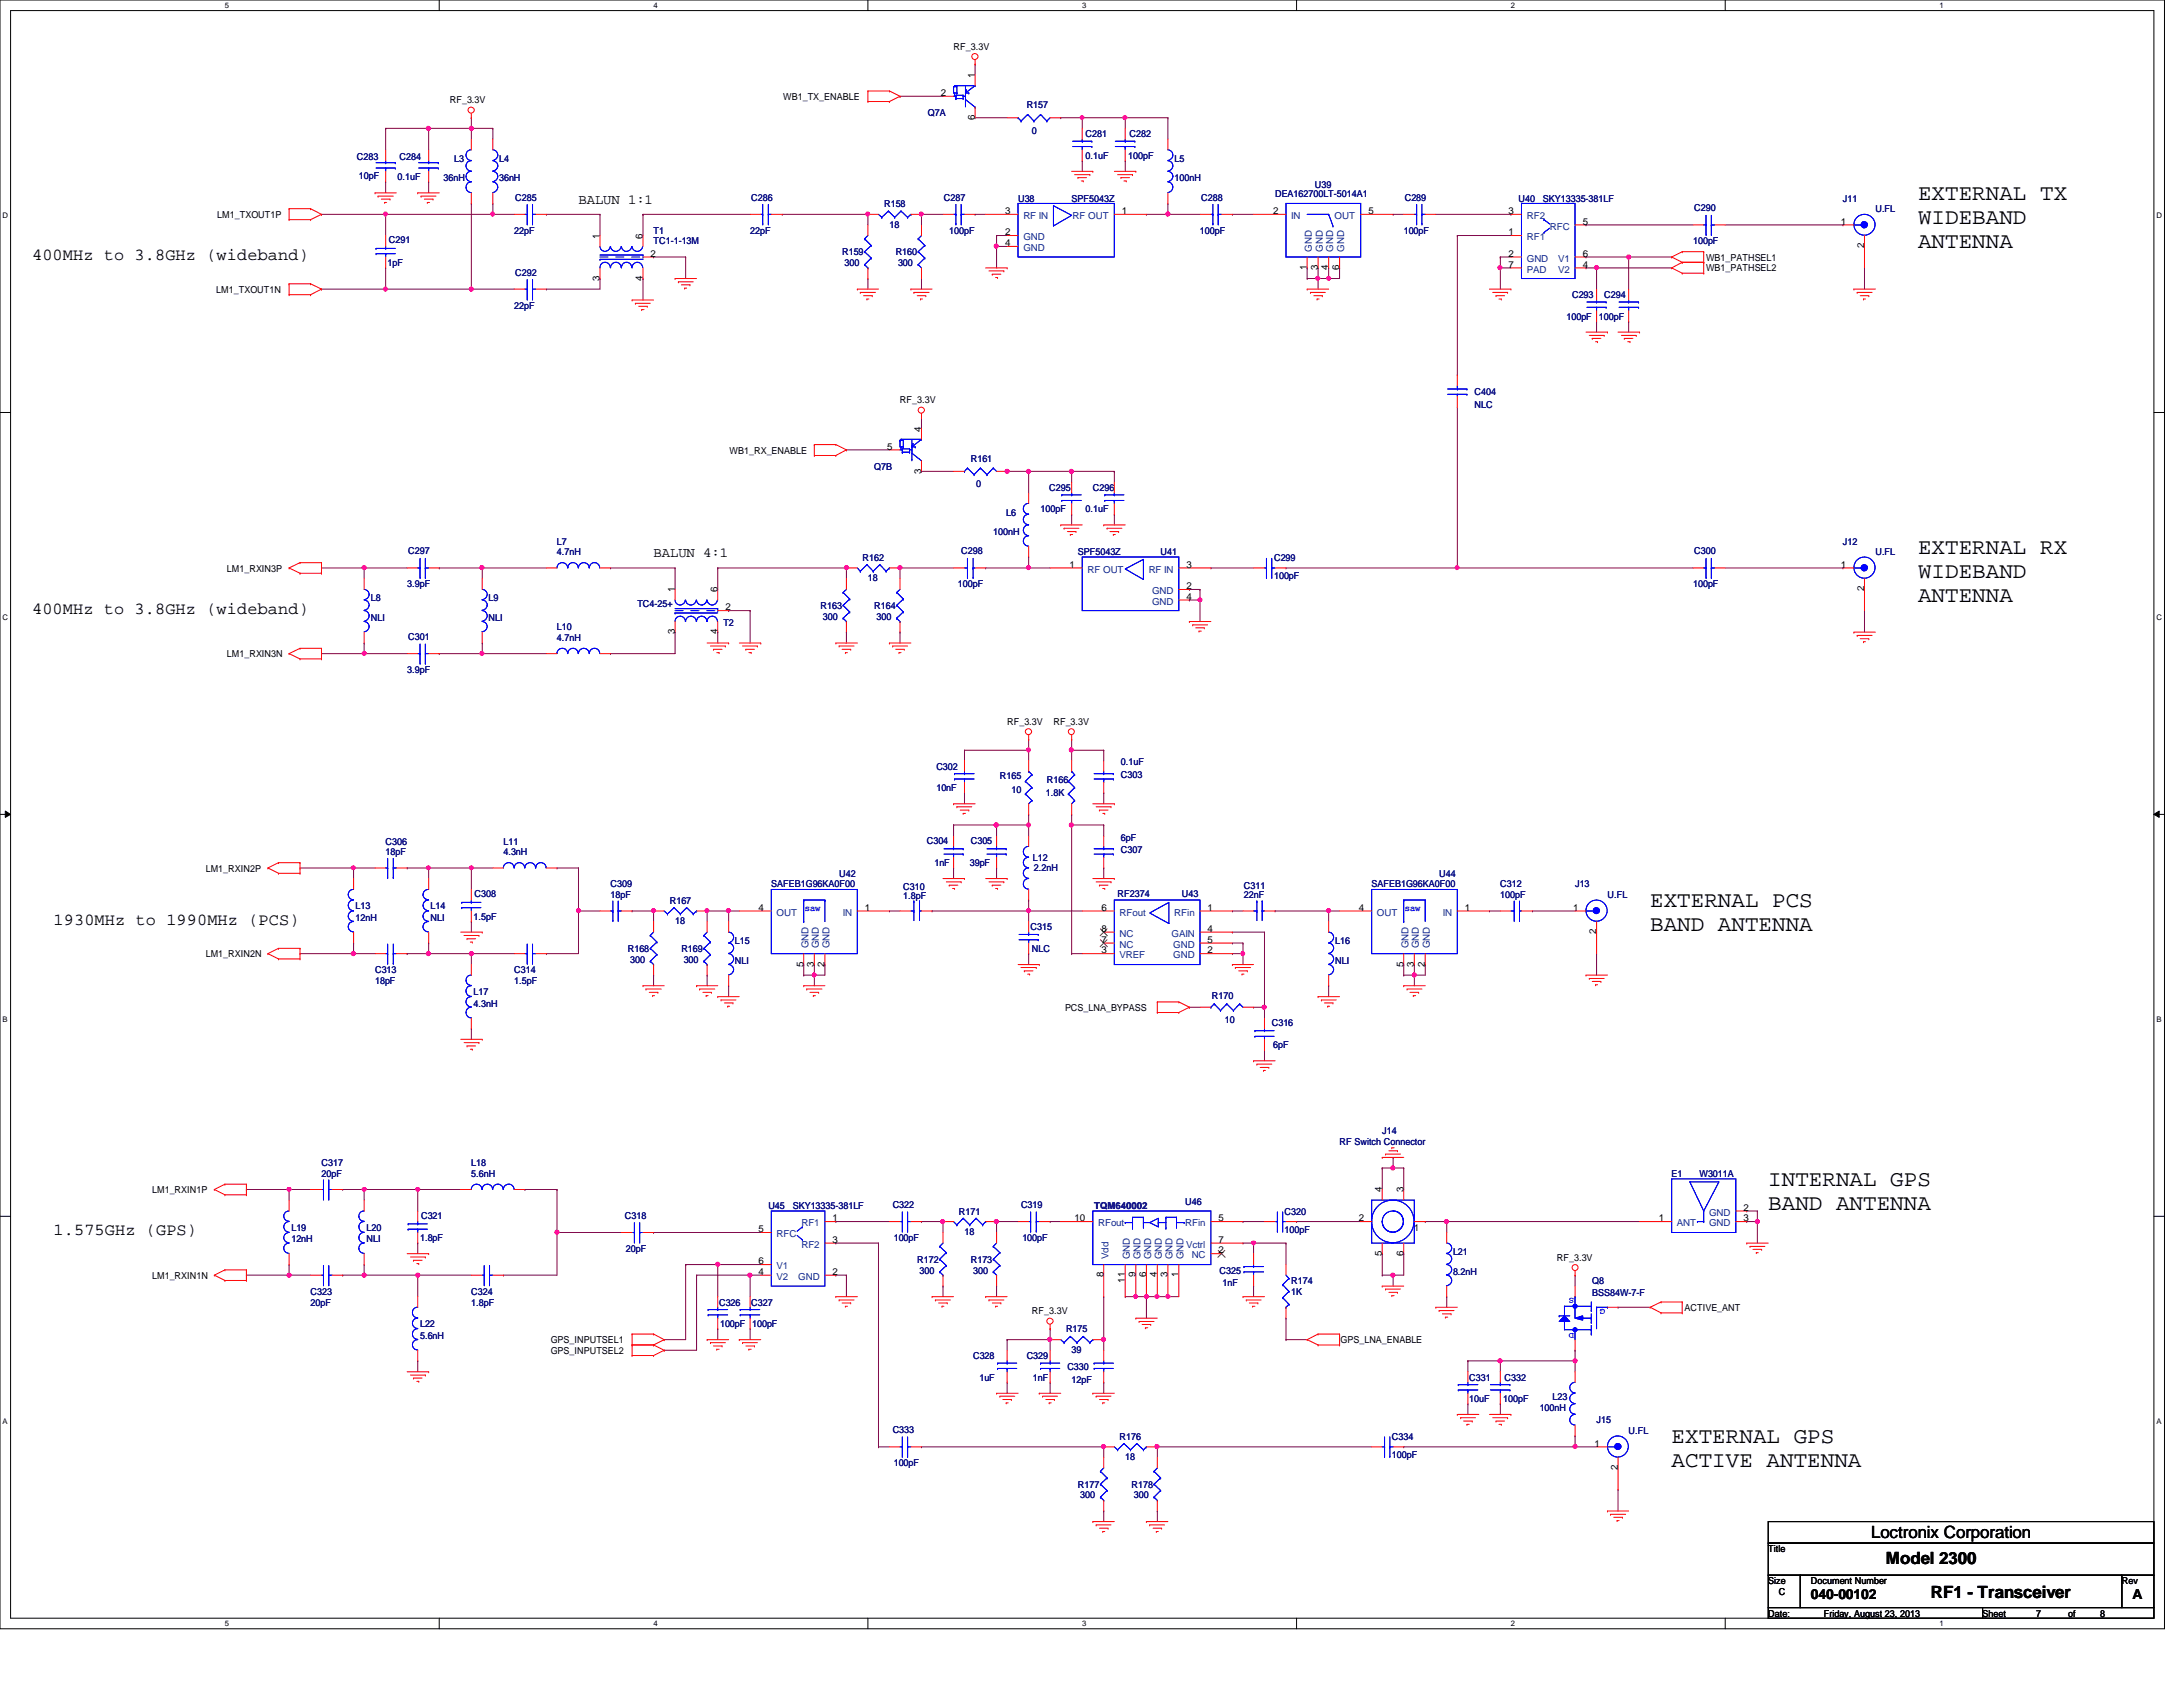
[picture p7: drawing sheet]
<svg xmlns="http://www.w3.org/2000/svg" width="279mm" height="216mm" viewBox="0 0 279 216" stroke-linecap="round" stroke-linejoin="round" font-family="sans-serif">
<defs><g id="words">
<g font-size="2.9">
<text x="245.5" y="25.6">EXTERNAL TX</text>
<text x="245.5" y="28.7">WIDEBAND</text>
<text x="245.5" y="31.7">ANTENNA</text>
<text x="245.5" y="70.9">EXTERNAL RX</text>
<text x="245.5" y="74">WIDEBAND</text>
<text x="245.5" y="77">ANTENNA</text>
<text x="211.2" y="116.1">EXTERNAL PCS</text>
<text x="211.2" y="119.2">BAND ANTENNA</text>
<text x="226.3" y="151.8">INTERNAL GPS</text>
<text x="226.3" y="154.9">BAND ANTENNA</text>
<text x="214" y="184.7">EXTERNAL GPS</text>
<text x="214" y="187.8">ACTIVE ANTENNA</text>
</g>
<g font-size="2.2">
<text x="4.1" y="33.3">400MHz to 3.8GHz (wideband)</text>
<text x="4.1" y="78.6">400MHz to 3.8GHz (wideband)</text>
<text x="6.9" y="118.4">1930MHz to 1990MHz (PCS)</text>
<text x="6.9" y="158.1">1.575GHz (GPS)</text>
<text x="239.5" y="196.9">Loctronix Corporation</text>
<text x="241.4" y="200.2">Model 2300</text>
<text x="247.1" y="204.5">RF1 - Transceiver</text>
</g>
<g font-size="1.8">
<text x="74" y="26.1">BALUN 1:1</text>
<text x="83.7" y="71.3">BALUN 4:1</text>
<text x="231.8" y="204.6">040-00102</text>
<text x="272.9" y="204.6">A</text>
</g>
<g font-size="1.2">
<text x="122" y="6.3">RF_3.3V</text>
<text x="124.8" y="10" transform="rotate(-90 124.8 10)">1</text>
<text x="57.6" y="13.2">RF_3.3V</text>
<text x="100.2" y="12.8">WB1_TX_ENABLE</text>
<text x="120.4" y="12.3">2</text>
<text x="124.8" y="15.4" transform="rotate(-90 124.8 15.4)">6</text>
<text x="27.8" y="27.9">LM1_TXOUT1P</text>
<text x="128.7" y="27.4">3</text>
<text x="143.6" y="27.4">1</text>
<text x="162.9" y="27.4">2</text>
<text x="175.1" y="27.4">5</text>
<text x="193.1" y="27.4">3</text>
<text x="202.6" y="28.7">5</text>
<text x="235.6" y="28.7">1</text>
<text x="76.8" y="35.9" transform="rotate(-90 76.8 35.9)">3</text>
<text x="76.8" y="30.6" transform="rotate(-90 76.8 30.6)">1</text>
<text x="82.3" y="35.9" transform="rotate(-90 82.3 35.9)">4</text>
<text x="82.3" y="30.6" transform="rotate(-90 82.3 30.6)">6</text>
<text x="83.3" y="32.9">2</text>
<text x="128.7" y="30.1">2</text>
<text x="128.7" y="31.5">4</text>
<text x="167.3" y="34.5" transform="rotate(-90 167.3 34.5)">1</text>
<text x="168.7" y="34.5" transform="rotate(-90 168.7 34.5)">3</text>
<text x="170" y="34.5" transform="rotate(-90 170 34.5)">4</text>
<text x="171.4" y="34.5" transform="rotate(-90 171.4 34.5)">6</text>
<text x="193.1" y="30.1">1</text>
<text x="193.1" y="32.9">2</text>
<text x="193.1" y="34.2">7</text>
<text x="202.6" y="32.9">6</text>
<text x="202.6" y="34.2">4</text>
<text x="218.4" y="33.4">WB1_PATHSEL1</text>
<text x="218.4" y="34.7">WB1_PATHSEL2</text>
<text x="238.6" y="31.8" transform="rotate(-90 238.6 31.8)">2</text>
<text x="27.7" y="37.5">LM1_TXOUT1N</text>
<text x="115.2" y="51.6">RF_3.3V</text>
<text x="93.4" y="58">WB1_RX_ENABLE</text>
<text x="113.5" y="57.5">5</text>
<text x="117.9" y="55.2" transform="rotate(-90 117.9 55.2)">4</text>
<text x="117.9" y="60.6" transform="rotate(-90 117.9 60.6)">3</text>
<text x="29" y="73.2">LM1_RXIN3P</text>
<text x="86.4" y="75.8" transform="rotate(-90 86.4 75.8)">1</text>
<text x="91.8" y="75.8" transform="rotate(-90 91.8 75.8)">6</text>
<text x="136.9" y="72.6">1</text>
<text x="151.8" y="72.6">3</text>
<text x="151.8" y="75.4">2</text>
<text x="151.8" y="76.8">4</text>
<text x="235.6" y="72.6">1</text>
<text x="238.6" y="75.7" transform="rotate(-90 238.6 75.7)">2</text>
<text x="86.4" y="81.2" transform="rotate(-90 86.4 81.2)">3</text>
<text x="91.8" y="81.2" transform="rotate(-90 91.8 81.2)">4</text>
<text x="92.8" y="78.1">2</text>
<text x="29" y="84.1">LM1_RXIN3N</text>
<text x="128.9" y="92.8">RF_3.3V</text>
<text x="134.8" y="92.8">RF_3.3V</text>
<text x="26.3" y="111.5">LM1_RXIN2P</text>
<text x="97.1" y="116.5">4</text>
<text x="110.7" y="116.5">1</text>
<text x="141" y="116.5">6</text>
<text x="141" y="119.3">8</text>
<text x="154.6" y="116.5">1</text>
<text x="154.6" y="119.3">4</text>
<text x="173.9" y="116.5">4</text>
<text x="187.5" y="116.5">1</text>
<text x="201.3" y="116.5">1</text>
<text x="204.3" y="119.6" transform="rotate(-90 204.3 119.6)">2</text>
<text x="26.3" y="122.5">LM1_RXIN2N</text>
<text x="102.8" y="123.7" transform="rotate(-90 102.8 123.7)">5</text>
<text x="104.2" y="123.7" transform="rotate(-90 104.2 123.7)">3</text>
<text x="105.5" y="123.7" transform="rotate(-90 105.5 123.7)">2</text>
<text x="141" y="122">3</text>
<text x="141" y="120.6">7</text>
<text x="154.6" y="122">2</text>
<text x="154.6" y="120.6">5</text>
<text x="179.6" y="123.7" transform="rotate(-90 179.6 123.7)">5</text>
<text x="181" y="123.7" transform="rotate(-90 181 123.7)">3</text>
<text x="182.4" y="123.7" transform="rotate(-90 182.4 123.7)">2</text>
<text x="136.3" y="129.4">PCS_LNA_BYPASS</text>
<text x="19.5" y="152.7">LM1_RXIN1P</text>
<text x="176.9" y="152.6" transform="rotate(-90 176.9 152.6)">4</text>
<text x="179.6" y="152.6" transform="rotate(-90 179.6 152.6)">3</text>
<text x="223.1" y="154.9">2</text>
<text x="97.1" y="157.7">5</text>
<text x="97.1" y="161.8">6</text>
<text x="106.6" y="156.3">1</text>
<text x="106.6" y="159">3</text>
<text x="137.5" y="156.3">10</text>
<text x="156" y="156.3">5</text>
<text x="156" y="159">7</text>
<text x="156" y="160.4">2</text>
<text x="173.9" y="156.3">2</text>
<text x="176.9" y="160.7" transform="rotate(-90 176.9 160.7)">5</text>
<text x="179.6" y="160.7" transform="rotate(-90 179.6 160.7)">6</text>
<text x="181" y="157.5">1</text>
<text x="199.3" y="161.3">RF_3.3V</text>
<text x="212.3" y="156.3">1</text>
<text x="223.1" y="156.3">3</text>
<text x="19.5" y="163.7">LM1_RXIN1N</text>
<text x="97.1" y="163.2">4</text>
<text x="106.6" y="163.2">2</text>
<text x="141.2" y="163.5" transform="rotate(-90 141.2 163.5)">8</text>
<text x="144" y="164.2" transform="rotate(-90 144 164.2)">11</text>
<text x="145.3" y="163.5" transform="rotate(-90 145.3 163.5)">9</text>
<text x="146.7" y="163.5" transform="rotate(-90 146.7 163.5)">6</text>
<text x="148.1" y="163.5" transform="rotate(-90 148.1 163.5)">4</text>
<text x="149.4" y="163.5" transform="rotate(-90 149.4 163.5)">3</text>
<text x="150.8" y="163.5" transform="rotate(-90 150.8 163.5)">1</text>
<text x="215.6" y="167.8">ACTIVE_ANT</text>
<text x="70.5" y="171.9">GPS_INPUTSEL1</text>
<text x="70.5" y="173.3">GPS_INPUTSEL2</text>
<text x="132.1" y="168.2">RF_3.3V</text>
<text x="171.6" y="171.9">GPS_LNA_ENABLE</text>
<text x="204.1" y="185.1">1</text>
<text x="207.1" y="188.2" transform="rotate(-90 207.1 188.2)">2</text>
<text x="226.3" y="198.6">Title</text>
<text x="226.3" y="202.7">Size</text>
<text x="231.8" y="202.7">Document Number</text>
<text x="271.6" y="202.7">Rev</text>
<text x="226.3" y="206.9">Date:</text>
<text x="227.7" y="204.1">C</text>
<text x="233.4" y="206.9">Friday, August 23, 2013</text>
<text x="253.7" y="206.9">Sheet</text>
<text x="260.6" y="206.9">7</text>
<text x="264.7" y="206.9">of</text>
<text x="268.8" y="206.9">8</text>
</g>
<g font-size="1.2" fill="#000080">
<text x="118.7" y="14.9">Q7A</text>
<text x="131.4" y="13.9">R157</text>
<text x="132.1" y="17.2">0</text>
<text x="138.9" y="17.6">C281</text>
<text x="144.6" y="17.6">C282</text>
<text x="45.7" y="20.4">C283</text>
<text x="45.9" y="22.9">10pF</text>
<text x="50.9" y="23.1">0.1uF</text>
<text x="51.1" y="20.4">C284</text>
<text x="56.8" y="23.2">36nH</text>
<text x="58.1" y="20.7">L3</text>
<text x="63.9" y="20.7">L4</text>
<text x="63.9" y="23.2">36nH</text>
<text x="138.9" y="20.3">0.1uF</text>
<text x="144.4" y="20.3">100pF</text>
<text x="150.3" y="20.7">L5</text>
<text x="150.3" y="23.2">100nH</text>
<text x="65.8" y="29.9">22pF</text>
<text x="66" y="25.7">C285</text>
<text x="83.7" y="29.9">T1</text>
<text x="96" y="29.9">22pF</text>
<text x="96.1" y="25.7">C286</text>
<text x="113.2" y="26.5">R158</text>
<text x="113.8" y="29.1">18</text>
<text x="120.8" y="25.7">C287</text>
<text x="121.5" y="29.9">100pF</text>
<text x="130.3" y="25.8">U38</text>
<text x="137.2" y="25.8">SPF5043Z</text>
<text x="153.6" y="29.9">100pF</text>
<text x="153.8" y="25.7">C288</text>
<text x="163.2" y="25.3">DEA162700LT-5014A1</text>
<text x="168.3" y="24">U39</text>
<text x="179.7" y="29.9">100pF</text>
<text x="179.8" y="25.7">C289</text>
<text x="194.4" y="25.8">U40</text>
<text x="197.5" y="25.8">SKY13335-381LF</text>
<text x="216.8" y="27.1">C290</text>
<text x="235.9" y="25.8">J11</text>
<text x="240" y="27.2">U.FL</text>
<text x="49.6" y="34">1pF</text>
<text x="49.8" y="31.2">C291</text>
<text x="66" y="35.3">C292</text>
<text x="83.7" y="31.3">TC1-1-13M</text>
<text x="107.8" y="32.7">R159</text>
<text x="108.1" y="34">300</text>
<text x="114.6" y="32.7">R160</text>
<text x="114.9" y="34">300</text>
<text x="216.7" y="31.3">100pF</text>
<text x="65.8" y="39.5">22pF</text>
<text x="200.5" y="40.9">100pF</text>
<text x="201.2" y="38.1">C293</text>
<text x="204.6" y="40.9">100pF</text>
<text x="205.3" y="38.1">C294</text>
<text x="188.7" y="50.5">C404</text>
<text x="188.7" y="52.2">NLC</text>
<text x="124.2" y="59.1">R161</text>
<text x="111.9" y="60.1">Q7B</text>
<text x="124.9" y="62.3">0</text>
<text x="128.8" y="66">L6</text>
<text x="133.2" y="65.6">100pF</text>
<text x="134.3" y="62.9">C295</text>
<text x="138.9" y="65.6">0.1uF</text>
<text x="139.9" y="62.9">C296</text>
<text x="52.2" y="71">C297</text>
<text x="71.3" y="69.7">L7</text>
<text x="71.3" y="71.1">4.7nH</text>
<text x="110.4" y="71.8">R162</text>
<text x="123" y="71">C298</text>
<text x="127.1" y="68.5">100nH</text>
<text x="138" y="71.1">SPF5043Z</text>
<text x="148.5" y="71.1">U41</text>
<text x="163.1" y="71.8">C299</text>
<text x="216.8" y="71">C300</text>
<text x="235.9" y="69.7">J12</text>
<text x="240" y="71.1">U.FL</text>
<text x="47.5" y="77">L8</text>
<text x="52.1" y="75.2">3.9pF</text>
<text x="62.5" y="77">L9</text>
<text x="81.6" y="77.7">TC4-25+</text>
<text x="105" y="77.9">R163</text>
<text x="111.1" y="74.4">18</text>
<text x="111.9" y="77.9">R164</text>
<text x="122.6" y="75.2">100pF</text>
<text x="163.1" y="74.1">100pF</text>
<text x="216.7" y="75.2">100pF</text>
<text x="47.5" y="79.5">NLI</text>
<text x="52.2" y="81.9">C301</text>
<text x="62.5" y="79.5">NLI</text>
<text x="71.3" y="80.7">L10</text>
<text x="71.3" y="82">4.7nH</text>
<text x="92.6" y="80.1">T2</text>
<text x="105.3" y="79.3">300</text>
<text x="112.2" y="79.3">300</text>
<text x="52.1" y="86.1">3.9pF</text>
<text x="119.8" y="98.5">C302</text>
<text x="119.8" y="101.3">10nF</text>
<text x="128" y="99.7">R165</text>
<text x="129.5" y="101.5">10</text>
<text x="133.9" y="101.8">1.8K</text>
<text x="134" y="100.2">R166</text>
<text x="143.5" y="99.6">C303</text>
<text x="143.5" y="98">0.1uF</text>
<text x="118.6" y="108">C304</text>
<text x="124.2" y="108">C305</text>
<text x="143.5" y="107.6">6pF</text>
<text x="49.4" y="108.1">C306</text>
<text x="49.4" y="109.5">18pF</text>
<text x="64.4" y="108.1">L11</text>
<text x="64.4" y="109.5">4.3nH</text>
<text x="78.1" y="113.6">C309</text>
<text x="98.7" y="113.6">SAFEB1G96KA0F00</text>
<text x="107.4" y="112.2">U42</text>
<text x="115.6" y="113.9">C310</text>
<text x="119.6" y="110.9">1nF</text>
<text x="124.1" y="110.9">39pF</text>
<text x="132.2" y="110.2">L12</text>
<text x="132.3" y="111.4">2.2nH</text>
<text x="143.5" y="109.2">C307</text>
<text x="159.2" y="113.7">C311</text>
<text x="175.6" y="113.6">SAFEB1G96KA0F00</text>
<text x="184.2" y="112.2">U44</text>
<text x="192" y="113.6">C312</text>
<text x="201.6" y="113.6">J13</text>
<text x="45.5" y="116.3">L13</text>
<text x="45.5" y="117.9">12nH</text>
<text x="55.1" y="116.3">L14</text>
<text x="55.1" y="117.9">NLI</text>
<text x="60.6" y="117.7">1.5pF</text>
<text x="60.7" y="114.9">C308</text>
<text x="78.1" y="115">18pF</text>
<text x="85.7" y="115.7">R167</text>
<text x="86.4" y="118.3">18</text>
<text x="115.6" y="115.1">1.8pF</text>
<text x="131.9" y="119.1">C315</text>
<text x="143" y="114.9">RF2374</text>
<text x="151.3" y="114.9">U43</text>
<text x="159.2" y="115">22nF</text>
<text x="192" y="115">100pF</text>
<text x="205.7" y="115">U.FL</text>
<text x="48" y="124.6">C313</text>
<text x="48" y="125.9">18pF</text>
<text x="65.8" y="124.6">C314</text>
<text x="65.8" y="125.9">1.5pF</text>
<text x="80.3" y="121.8">R168</text>
<text x="80.6" y="123.2">300</text>
<text x="87.2" y="121.8">R169</text>
<text x="87.5" y="123.2">300</text>
<text x="94.1" y="120.9">L15</text>
<text x="94.1" y="123.3">NLI</text>
<text x="132.1" y="121.8">NLC</text>
<text x="170.9" y="120.9">L16</text>
<text x="170.9" y="123.3">NLI</text>
<text x="60.6" y="127.3">L17</text>
<text x="60.6" y="128.8">4.3nH</text>
<text x="155.1" y="127.8">R170</text>
<text x="156.8" y="130.9">10</text>
<text x="162.8" y="131.3">C316</text>
<text x="162.9" y="134.2">6pF</text>
<text x="41.1" y="149.3">C317</text>
<text x="60.3" y="149.3">L18</text>
<text x="171.4" y="146.5">RF Switch Connector</text>
<text x="176.9" y="145.2">J14</text>
<text x="41.1" y="150.6">20pF</text>
<text x="53.9" y="156">C321</text>
<text x="60.3" y="150.6">5.6nH</text>
<text x="80" y="156">C318</text>
<text x="98.3" y="154.7">U45</text>
<text x="101.5" y="154.7">SKY13335-381LF</text>
<text x="114.3" y="154.6">C322</text>
<text x="122.7" y="155.4">R171</text>
<text x="130.7" y="154.6">C319</text>
<text x="140" y="154.7">TQM640002</text>
<text x="151.7" y="154.2">U46</text>
<text x="164.4" y="155.4">C320</text>
<text x="214" y="150.6">E1</text>
<text x="217.5" y="150.6">W3011A</text>
<text x="37.3" y="157.5">L19</text>
<text x="37.3" y="159">12nH</text>
<text x="46.9" y="157.5">L20</text>
<text x="46.9" y="159">NLI</text>
<text x="53.8" y="158.9">1.8pF</text>
<text x="80.1" y="160.2">20pF</text>
<text x="114.4" y="158.9">100pF</text>
<text x="117.4" y="161.6">R172</text>
<text x="123.4" y="158">18</text>
<text x="124.2" y="161.6">R173</text>
<text x="130.9" y="158.9">100pF</text>
<text x="164.4" y="157.8">100pF</text>
<text x="186" y="160.7">L21</text>
<text x="39.8" y="165.7">C323</text>
<text x="39.8" y="167.1">20pF</text>
<text x="60.3" y="165.7">C324</text>
<text x="60.3" y="167.1">1.8pF</text>
<text x="92" y="167.1">C326</text>
<text x="96.1" y="167.1">C327</text>
<text x="117.7" y="163">300</text>
<text x="124.5" y="163">300</text>
<text x="156.1" y="163">C325</text>
<text x="156.5" y="164.6">1nF</text>
<text x="165.3" y="164.3">R174</text>
<text x="165.3" y="165.7">1K</text>
<text x="186" y="163.1">8.2nH</text>
<text x="203.8" y="164.3">Q8</text>
<text x="203.8" y="165.9">BSS84W-7-F</text>
<text x="53.8" y="169.8">L22</text>
<text x="53.8" y="171.3">5.6nH</text>
<text x="92.2" y="169.8">100pF</text>
<text x="96.3" y="169.8">100pF</text>
<text x="124.5" y="173.9">C328</text>
<text x="131.4" y="173.9">C329</text>
<text x="136.4" y="170.5">R175</text>
<text x="137.2" y="173.1">39</text>
<text x="125.3" y="176.7">1uF</text>
<text x="132.2" y="176.7">1nF</text>
<text x="136.6" y="175.3">C330</text>
<text x="137.2" y="177">12pF</text>
<text x="188" y="176.7">C331</text>
<text x="188" y="179.5">10uF</text>
<text x="192.4" y="179.5">100pF</text>
<text x="192.6" y="176.7">C332</text>
<text x="198.7" y="179.2">L23</text>
<text x="114.3" y="183.4">C333</text>
<text x="143.3" y="184.2">R176</text>
<text x="178.1" y="184.2">C334</text>
<text x="197.1" y="180.6">100nH</text>
<text x="204.3" y="182.2">J15</text>
<text x="208.4" y="183.6">U.FL</text>
<text x="114.4" y="187.7">100pF</text>
<text x="138" y="190.4">R177</text>
<text x="138.3" y="191.8">300</text>
<text x="144" y="186.9">18</text>
<text x="144.8" y="190.4">R178</text>
<text x="145.1" y="191.8">300</text>
<text x="178.1" y="186.6">100pF</text>
</g>
<g font-size="1.2" fill="#004080">
<text x="131" y="28">RF IN</text>
<text x="137.3" y="28">RF OUT</text>
<text x="165.3" y="28">IN</text>
<text x="170.8" y="28">OUT</text>
<text x="195.4" y="28">RF2</text>
<text x="198.4" y="29.4">RFC</text>
<text x="131" y="30.7">GND</text>
<text x="131" y="32.1">GND</text>
<text x="167.9" y="32.2" transform="rotate(-90 167.9 32.2)">GND</text>
<text x="169.3" y="32.2" transform="rotate(-90 169.3 32.2)">GND</text>
<text x="170.6" y="32.2" transform="rotate(-90 170.6 32.2)">GND</text>
<text x="172" y="32.2" transform="rotate(-90 172 32.2)">GND</text>
<text x="195.4" y="30.7">RF1</text>
<text x="195.4" y="33.5">GND</text>
<text x="195.4" y="34.9">PAD</text>
<text x="199.4" y="33.5">V1</text>
<text x="199.4" y="34.9">V2</text>
<text x="139.2" y="73.3">RF OUT</text>
<text x="147" y="73.3">RF IN</text>
<text x="147.4" y="76">GND</text>
<text x="147.4" y="77.4">GND</text>
<text x="99.4" y="117.2">OUT</text>
<text x="107.9" y="117.2">IN</text>
<text x="143.3" y="117.2">RFout</text>
<text x="143.3" y="119.9">NC</text>
<text x="149.9" y="119.9">GAIN</text>
<text x="150.3" y="117.2">RFin</text>
<text x="176.2" y="117.2">OUT</text>
<text x="184.7" y="117.2">IN</text>
<text x="103.5" y="121.4" transform="rotate(-90 103.5 121.4)">GND</text>
<text x="104.8" y="121.4" transform="rotate(-90 104.8 121.4)">GND</text>
<text x="106.2" y="121.4" transform="rotate(-90 106.2 121.4)">GND</text>
<text x="143.3" y="122.6">VREF</text>
<text x="143.3" y="121.3">NC</text>
<text x="150.2" y="122.6">GND</text>
<text x="150.2" y="121.3">GND</text>
<text x="180.3" y="121.4" transform="rotate(-90 180.3 121.4)">GND</text>
<text x="181.6" y="121.4" transform="rotate(-90 181.6 121.4)">GND</text>
<text x="183" y="121.4" transform="rotate(-90 183 121.4)">GND</text>
<text x="218.7" y="155.6">GND</text>
<text x="99.4" y="158.3">RFC</text>
<text x="102.6" y="156.9">RF1</text>
<text x="102.6" y="159.7">RF2</text>
<text x="140.5" y="156.9">RFout</text>
<text x="141.9" y="161.2" transform="rotate(-90 141.9 161.2)">Vdd</text>
<text x="144.6" y="161.2" transform="rotate(-90 144.6 161.2)">GND</text>
<text x="146" y="161.2" transform="rotate(-90 146 161.2)">GND</text>
<text x="147.3" y="161.2" transform="rotate(-90 147.3 161.2)">GND</text>
<text x="148.7" y="161.2" transform="rotate(-90 148.7 161.2)">GND</text>
<text x="150.1" y="161.2" transform="rotate(-90 150.1 161.2)">GND</text>
<text x="151.5" y="161.2" transform="rotate(-90 151.5 161.2)">GND</text>
<text x="151.7" y="156.9">RFin</text>
<text x="151.8" y="159.7">Vctrl</text>
<text x="152.5" y="161">NC</text>
<text x="214.6" y="156.9">ANT</text>
<text x="218.7" y="156.9">GND</text>
<text x="99.4" y="162.4">V1</text>
<text x="99.4" y="163.8">V2</text>
<text x="102.2" y="163.8">GND</text>
</g>
<g font-size="1.2" fill="#00f">
<text x="103" y="116.6">saw</text>
<text x="179.8" y="116.6">saw</text>
</g>
<g font-size="1.1" fill="#00f">
<text x="201.5" y="166.2" transform="rotate(180 201.5 166.2)">S</text>
<text x="205.4" y="167.5" transform="rotate(180 205.4 167.5)">G</text>
<text x="201.5" y="170.6" transform="rotate(180 201.5 170.6)">D</text>
</g>
<g font-size="1">
<text x="28.8" y="1">5</text>
<text x="83.7" y="1">4</text>
<text x="138.5" y="1">3</text>
<text x="193.4" y="1">2</text>
<text x="248.2" y="1">1</text>
<text x=".3" y="27.9">D</text>
<text x="276" y="27.9">D</text>
<text x=".3" y="79.4">C</text>
<text x="276" y="79.4">C</text>
<text x=".3" y="130.8">B</text>
<text x="276" y="130.8">B</text>
<text x=".3" y="182.2">A</text>
<text x="276" y="182.2">A</text>
<text x="28.8" y="208.1">5</text>
<text x="83.7" y="208.1">4</text>
<text x="138.5" y="208.1">3</text>
<text x="193.4" y="208.1">2</text>
<text x="248.2" y="208.1">1</text>
</g>
</g></defs>
<path d="M0 0h277v208.4h-277zM1.4 1.4h274.3v205.7h-274.3z" fill="none" stroke="#000" stroke-width=".13"/>
<g fill="#fff">
<path d="M28.8 .1h.5v1.1h-.5z"/>
<path d="M28.8 207.2h.5v1.1h-.5z"/>
</g>
<path d="M56.2 0v1.4M56.2 207.1v1.3" fill="none" stroke="#000" stroke-width=".13"/>
<g fill="#fff">
<path d="M83.7 .1h.5v1.1h-.5z"/>
<path d="M83.7 207.2h.5v1.1h-.5z"/>
</g>
<path d="M111.1 0v1.4M111.1 207.1v1.3" fill="none" stroke="#000" stroke-width=".13"/>
<g fill="#fff">
<path d="M138.5 .1h.6v1.1h-.6z"/>
<path d="M138.5 207.2h.6v1.1h-.6z"/>
</g>
<path d="M165.9 0v1.4M165.9 207.1v1.3" fill="none" stroke="#000" stroke-width=".13"/>
<g fill="#fff">
<path d="M193.4 .1h.5v1.1h-.5z"/>
<path d="M193.4 207.2h.5v1.1h-.5z"/>
</g>
<path d="M220.8 0v1.4M220.8 207.1v1.3" fill="none" stroke="#000" stroke-width=".13"/>
<g fill="#fff">
<path d="M248.2 .1h.6v1.1h-.6z"/>
<path d="M248.2 207.2h.6v1.1h-.6z"/>
<path d="M.3 27.1h.8v1.1h-.8z"/>
<path d="M276 27.1h.7v1.1h-.7z"/>
<path d="M.3 78.5h.8v1.1h-.8z"/>
<path d="M276 78.5h.7v1.1h-.7z"/>
</g>
<path d="M0 52.8h1.4M275.7 52.8h1.3" fill="none" stroke="#000" stroke-width=".13"/>
<g fill="#fff">
<path d="M.3 129.9h.7v1.1h-.7z"/>
<path d="M276 129.9h.6v1.1h-.6z"/>
</g>
<path d="M0 104.2h1.4M.7 103.8l.7 .4-.7 .4zM275.7 104.2l.7-.4v.8zM275.7 104.2h1.3" fill="none" stroke="#000" stroke-width=".13"/>
<path d="M.7 103.8l.7 .4-.7 .4zM275.7 104.2l.7-.4v.8z" fill="#000"/>
<g fill="#fff">
<path d="M.3 181.4h.7v1.1h-.7z"/>
<path d="M276 181.4h.6v1.1h-.6z"/>
</g>
<path d="M0 155.7h1.4M275.7 155.7h1.3" fill="none" stroke="#000" stroke-width=".13"/>
<path d="M176.9 163.2h.1M176.9 163.2h1.4" fill="none" stroke="#800040" stroke-width=".13"/>
<circle cx="178.3" cy="163.2" r=".26" fill="#f0f"/>
<circle cx="178.3" cy="163.2" r=".26" fill="none" stroke="#f0f" stroke-width=".13"/>
<path d="M176.9 149.5h.1M176.9 149.5h1.4" fill="none" stroke="#800040" stroke-width=".13"/>
<circle cx="178.3" cy="149.5" r=".26" fill="#f0f"/>
<circle cx="178.3" cy="149.5" r=".26" fill="none" stroke="#f0f" stroke-width=".13"/>
<g fill="none" stroke="#800040" stroke-width=".13">
<path d="M127.6 156.3h.1M127.6 156.3h2.7M127.6 156.3v1.4M134.4 156.3h.1M134.4 156.3h1.4M164.6 159.1h.1M164.6 159.1v2.7M165.9 156.3h.1M165.9 156.3h8.3M176.9 149.5h.1M176.9 149.5v2.7M179.7 149.5h.1"/>
<path d="M179.7 149.5v2.7M164.6 168.7h.1M164.6 171.4h.1M164.6 168.7v2.7M164.6 171.4h2.7M176.9 160.4h.1M176.9 160.4v2.8M179.7 160.4h.1M179.7 160.4v2.8"/>
</g>
<circle cx="127.5" cy="156.3" r=".26" fill="#f0f"/>
<circle cx="127.5" cy="156.3" r=".26" fill="none" stroke="#f0f" stroke-width=".13"/>
<path d="M127.6 164.6h.1M127.6 164.6v1.3M145.4 165.9h.1M145.4 165.9h1.3" fill="none" stroke="#800040" stroke-width=".13"/>
<path d="M145.2 165.8h.3l.1 .1-.1 .2-.2 .1-.1-.1z" fill-rule="evenodd" fill="#f0f"/>
<path d="M145.2 165.8h.3l.1 .1-.1 .2-.2 .1-.1-.1z" fill="none" stroke="#f0f" stroke-width=".13"/>
<path d="M159.1 159.1h.1M159.1 159.1h1.3M160.4 159.1h.1M160.4 159.1v1.3" fill="none" stroke="#800040" stroke-width=".13"/>
<circle cx="160.4" cy="159.1" r=".25" fill="#f0f"/>
<circle cx="160.4" cy="159.1" r=".25" fill="none" stroke="#f0f" stroke-width=".13"/>
<path d="M160.4 159.1h.1M160.4 159.1h4.2M141.3 165.9h.1M141.3 171.4h.1M141.3 165.9v6.9M160.4 164.6h.1M160.4 164.6v1.3" fill="none" stroke="#800040" stroke-width=".13"/>
<circle cx="141.2" cy="171.4" r=".26" fill="#f0f"/>
<circle cx="141.2" cy="171.4" r=".26" fill="none" stroke="#f0f" stroke-width=".13"/>
<path d="M134.4 171.4h.1M134.4 176.9h.1M134.4 171.4v1.4M134.4 176.9v1.4M141.3 176.9h.1M141.3 176.9v1.4M149.5 165.9h.1M149.5 165.9h1.4" fill="none" stroke="#800040" stroke-width=".13"/>
<circle cx="149.5" cy="165.9" r=".25" fill="#f0f"/>
<circle cx="149.5" cy="165.9" r=".25" fill="none" stroke="#f0f" stroke-width=".13"/>
<path d="M144 165.9h.1M144 165.9h1.4M146.7 165.9h.1M146.7 165.9h1.4" fill="none" stroke="#800040" stroke-width=".13"/>
<circle cx="146.7" cy="165.9" r=".25" fill="#f0f"/>
<circle cx="146.7" cy="165.9" r=".25" fill="none" stroke="#f0f" stroke-width=".13"/>
<path d="M159.1 156.3h.1M159.1 156.3h2.7M146.7 165.9h.1M146.7 165.9v2.8M148.1 165.9h.1M148.1 165.9h1.4" fill="none" stroke="#800040" stroke-width=".13"/>
<circle cx="148.1" cy="165.9" r=".25" fill="#f0f"/>
<circle cx="148.1" cy="165.9" r=".25" fill="none" stroke="#f0f" stroke-width=".13"/>
<path d="M128.9 176.9h.1M128.9 171.4h.1M128.9 171.4v1.4M128.9 176.9v1.4M128.9 171.4h5.5" fill="none" stroke="#800040" stroke-width=".13"/>
<circle cx="134.4" cy="171.4" r=".26" fill="#f0f"/>
<circle cx="134.4" cy="171.4" r=".26" fill="none" stroke="#f0f" stroke-width=".13"/>
<path d="M37 163.2h.1M37 163.2h2.8" fill="none" stroke="#800040" stroke-width=".13"/>
<circle cx="37" cy="163.2" r=".26" fill="#f0f"/>
<circle cx="37" cy="163.2" r=".26" fill="none" stroke="#f0f" stroke-width=".13"/>
<path d="M120.7 156.3h.1M120.7 156.3v1.4M120.7 164.6h.1M120.7 164.6v1.3" fill="none" stroke="#800040" stroke-width=".13"/>
<circle cx="120.6" cy="156.3" r=".26" fill="#f0f"/>
<circle cx="120.6" cy="156.3" r=".26" fill="none" stroke="#f0f" stroke-width=".13"/>
<path d="M37 152.2h.1M37 152.2h2.8M37 161.8h.1M37 161.8v1.4" fill="none" stroke="#800040" stroke-width=".13"/>
<circle cx="37" cy="152.2" r=".25" fill="#f0f"/>
<circle cx="37" cy="152.2" r=".25" fill="none" stroke="#f0f" stroke-width=".13"/>
<g fill="none" stroke="#800040" stroke-width=".13">
<path d="M83.7 157.7h.1M83.7 157.7h13.7M107 156.3h.1M107 156.3h6.8M117.9 156.3h.1M117.9 156.3h2.8M107 163.2h.1M107 163.2h1.3M108.3 163.2h.1M108.3 163.2v2.7M201.6 183.8h.1M201.6 185.2h.1"/>
<path d="M201.6 183.8v1.4M201.6 185.2h2.7M207.1 190.6h.1M207.1 190.6v2.8"/>
</g>
<circle cx="201.6" cy="185.1" r=".26" fill="#f0f"/>
<circle cx="201.6" cy="185.1" r=".26" fill="none" stroke="#f0f" stroke-width=".13"/>
<path d="M107 159.1h.1M107 159.1h5.4M112.4 159.1h.1M112.4 159.1v26.1M85 171.4h.1M87.8 161.8h.1M87.8 161.8v9.6h-2.8M91.9 161.8h.1M91.9 161.8h5.5M96 163.2h.1M96 163.2h1.4" fill="none" stroke="#800040" stroke-width=".13"/>
<circle cx="96" cy="163.2" r=".26" fill="#f0f"/>
<circle cx="96" cy="163.2" r=".26" fill="none" stroke="#f0f" stroke-width=".13"/>
<g fill="none" stroke="#800040" stroke-width=".13">
<path d="M178.3 148.1h.1M178.3 149.5h.1M178.3 148.1v1.4M178.3 149.5h1.4M185.2 156.3h.1M185.2 156.3h24.6M85 172.8h.1M89.2 163.2h.1M89.2 163.2v9.6h-4.2M91.9 161.8h.1M91.9 161.8v4.1M96 163.2h.1"/>
<path d="M96 163.2v2.7M178.3 163.2h.1M178.3 163.2v1.4M178.3 163.2h1.4"/>
</g>
<circle cx="91.9" cy="161.8" r=".26" fill="#f0f"/>
<circle cx="91.9" cy="161.8" r=".26" fill="none" stroke="#f0f" stroke-width=".13"/>
<path d="M179.7 124.8h.1M179.7 124.8h1.3M181 124.8h.1M181 124.8v1.4M87.8 161.8h.1M87.8 161.8h4.1M91.9 170.1h.1M91.9 170.1v1.3M96 170.1h.1M96 170.1v1.3" fill="none" stroke="#800040" stroke-width=".13"/>
<circle cx="181" cy="124.8" r=".25" fill="#f0f"/>
<circle cx="181" cy="124.8" r=".25" fill="none" stroke="#f0f" stroke-width=".13"/>
<path d="M179.7 123.4h.1M179.7 123.4v1.4M181 124.8h.1M181 123.4h.1M181 123.4v1.4M182.4 123.4h.1M182.4 123.4v1.4h-1.4" fill="none" stroke="#800040" stroke-width=".13"/>
<circle cx="181" cy="124.8" r=".25" fill="#f0f"/>
<circle cx="181" cy="124.8" r=".25" fill="none" stroke="#f0f" stroke-width=".13"/>
<path d="M102.9 124.8h.1M102.9 124.8h1.3M104.2 124.8h.1M104.2 124.8v1.4" fill="none" stroke="#800040" stroke-width=".13"/>
<path d="M104 124.6h.4v.2v.1l-.2 .1-.2-.1z" fill-rule="evenodd" fill="#f0f"/>
<path d="M104 124.6h.4v.2v.1l-.2 .1-.2-.1z" fill="none" stroke="#f0f" stroke-width=".13"/>
<path d="M102.9 123.4h.1M102.9 123.4v1.4M104.2 124.8h.1M104.2 123.4h.1M104.2 123.4v1.4M105.6 123.4h.1M105.6 123.4v1.4h-1.4" fill="none" stroke="#800040" stroke-width=".13"/>
<path d="M104 124.6h.4v.2v.1l-.2 .1-.2-.1z" fill-rule="evenodd" fill="#f0f"/>
<path d="M104 124.6h.4v.2v.1l-.2 .1-.2-.1z" fill="none" stroke="#f0f" stroke-width=".13"/>
<path d="M90.5 116.6h.1M90.5 116.6v1.3M190.6 116.6h.1M190.6 116.6h1.4" fill="none" stroke="#800040" stroke-width=".13"/>
<path d="M90.3 116.4l.2-.1 .2 .1-.1 .3-.1 .1-.2-.1z" fill-rule="evenodd" fill="#f0f"/>
<path d="M90.3 116.4l.2-.1 .2 .1-.1 .3-.1 .1-.2-.1z" fill="none" stroke="#f0f" stroke-width=".13"/>
<path d="M83.7 116.6h.1M83.7 116.6v1.3M83.7 124.8h.1M83.7 124.8v1.4M90.5 124.8h.1M90.5 124.8v1.4" fill="none" stroke="#800040" stroke-width=".13"/>
<path d="M83.5 116.4l.1-.1 .2 .1v.3l-.2 .1-.1-.1z" fill-rule="evenodd" fill="#f0f"/>
<path d="M83.5 116.4l.1-.1 .2 .1v.3l-.2 .1-.1-.1z" fill="none" stroke="#f0f" stroke-width=".13"/>
<g fill="none" stroke="#800040" stroke-width=".13">
<path d="M141.3 101.5h.1M141.3 111.1h.1M141.3 101.5v1.4M141.3 111.1v1.3M157.7 119.3h.1M157.7 119.3h4.1M157.7 120.7h.1M157.7 122h.1M157.7 120.7h1.4M157.7 122h1.4M159.1 120.7h.1M159.1 122h.1"/>
<path d="M159.1 120.7v2.7"/>
</g>
<path d="M158.9 121.9l.1-.1 .3 .1-.1 .3-.2 .1-.1-.1z" fill-rule="evenodd" fill="#f0f"/>
<path d="M158.9 121.9l.1-.1 .3 .1-.1 .3-.2 .1-.1-.1z" fill="none" stroke="#f0f" stroke-width=".13"/>
<path d="M137.2 122h.1M137.2 122h1.3M161.8 134.4h.1M161.8 128.9h.1M161.8 128.9v1.4M161.8 134.4v1.4" fill="none" stroke="#800040" stroke-width=".13"/>
<circle cx="161.8" cy="128.9" r=".26" fill="#f0f"/>
<circle cx="161.8" cy="128.9" r=".26" fill="none" stroke="#f0f" stroke-width=".13"/>
<path d="M157.7 116.6h.1M157.7 116.6h1.4M170.1 116.6h.1M170.1 116.6h1.3M170.1 116.6v1.3" fill="none" stroke="#800040" stroke-width=".13"/>
<circle cx="170.1" cy="116.5" r=".26" fill="#f0f"/>
<circle cx="170.1" cy="116.5" r=".26" fill="none" stroke="#f0f" stroke-width=".13"/>
<path d="M131.7 116.6h.1M131.7 116.6h6.8M161.8 119.3h.1M161.8 119.3v9.6h-1.4M163.2 116.6h.1M163.2 116.6h6.9M152.2 128.9h.1M152.2 128.9h1.4M160.4 128.9h.1M170.1 126.2h.1M170.1 126.2v1.4" fill="none" stroke="#800040" stroke-width=".13"/>
<path d="M131.5 116.4l.1-.1 .2 .1v.3l-.2 .1-.1-.1z" fill-rule="evenodd" fill="#f0f"/>
<path d="M131.5 116.4l.1-.1 .2 .1v.3l-.2 .1-.1-.1z" fill="none" stroke="#f0f" stroke-width=".13"/>
<path d="M93.3 116.6h.1M93.3 116.6h1.3M93.3 116.6v1.3" fill="none" stroke="#800040" stroke-width=".13"/>
<circle cx="93.2" cy="116.5" r=".26" fill="#f0f"/>
<circle cx="93.2" cy="116.5" r=".26" fill="none" stroke="#f0f" stroke-width=".13"/>
<path d="M137.2 96h.1M137.2 96v1.4M90.5 116.6h.1M90.5 116.6h2.8M93.3 126.2h.1M93.3 126.2v1.4" fill="none" stroke="#800040" stroke-width=".13"/>
<circle cx="137.1" cy="96" r=".26" fill="#f0f"/>
<circle cx="137.1" cy="96" r=".26" fill="none" stroke="#f0f" stroke-width=".13"/>
<path d="M45.3 122h.1M45.3 122h2.7" fill="none" stroke="#800040" stroke-width=".13"/>
<circle cx="45.2" cy="122" r=".26" fill="#f0f"/>
<circle cx="45.2" cy="122" r=".26" fill="none" stroke="#f0f" stroke-width=".13"/>
<path d="M45.3 111.1h.1M45.3 111.1h2.7M45.3 120.7h.1M45.3 120.7v1.3" fill="none" stroke="#800040" stroke-width=".13"/>
<circle cx="45.2" cy="111" r=".25" fill="#f0f"/>
<circle cx="45.2" cy="111" r=".25" fill="none" stroke="#f0f" stroke-width=".13"/>
<path d="M127.6 31.5h.1M127.6 30.1h.1M127.6 31.5v2.8M127.6 30.1h1.3M127.6 31.5h1.3M238.6 34.3h.1M238.6 34.3v2.7" fill="none" stroke="#800040" stroke-width=".13"/>
<circle cx="127.5" cy="31.5" r=".26" fill="#f0f"/>
<circle cx="127.5" cy="31.5" r=".26" fill="none" stroke="#f0f" stroke-width=".13"/>
<path d="M138.5 15.1h.1M138.5 15.1v1.3M144 15.1h.1M144 15.1v1.3M144 15.1h5.5M138.5 20.6h.1M138.5 20.6v1.3" fill="none" stroke="#800040" stroke-width=".13"/>
<path d="M138.3 14.9h.3l.1 .1-.1 .2-.1 .1-.2-.1z" fill-rule="evenodd" fill="#f0f"/>
<path d="M138.3 14.9h.3l.1 .1-.1 .2-.1 .1-.2-.1z" fill="none" stroke="#f0f" stroke-width=".13"/>
<path d="M138.5 15.1h.1M138.5 15.1h5.5" fill="none" stroke="#800040" stroke-width=".13"/>
<circle cx="144" cy="15" r=".25" fill="#f0f"/>
<circle cx="144" cy="15" r=".25" fill="none" stroke="#f0f" stroke-width=".13"/>
<path d="M127.6 30.1h.1M127.6 30.1v1.4M144 20.6h.1M144 20.6v1.3M146.7 27.4h.1M149.5 26h.1M149.5 26v1.4h-2.8" fill="none" stroke="#800040" stroke-width=".13"/>
<circle cx="149.5" cy="27.4" r=".26" fill="#f0f"/>
<circle cx="149.5" cy="27.4" r=".26" fill="none" stroke="#f0f" stroke-width=".13"/>
<g fill="none" stroke="#800040" stroke-width=".13">
<path d="M149.5 15.1h.1M149.5 15.1v2.7M167.3 34.3h.1M167.3 35.6h.1M167.3 34.3v1.3M167.3 35.6h1.4M168.7 35.6h.1M168.7 34.3h.1M168.7 34.3v2.7M170.1 35.6h.1M170.1 34.3h.1M170.1 34.3v1.3"/>
<path d="M171.4 34.3h.1M171.4 34.3v1.3h-1.3"/>
</g>
<circle cx="170.1" cy="35.6" r=".25" fill="#f0f"/>
<circle cx="170.1" cy="35.6" r=".25" fill="none" stroke="#f0f" stroke-width=".13"/>
<path d="M168.7 35.6h.1M168.7 35.6h1.4" fill="none" stroke="#800040" stroke-width=".13"/>
<circle cx="168.7" cy="35.6" r=".25" fill="#f0f"/>
<circle cx="168.7" cy="35.6" r=".25" fill="none" stroke="#f0f" stroke-width=".13"/>
<path d="M54.9 16.4h.1M54.9 16.4h5.4M60.3 16.4h.1M60.3 16.4v1.4M60.3 26h.1M60.3 26v11M63.1 26h.1M63.1 26v1.4" fill="none" stroke="#800040" stroke-width=".13"/>
<circle cx="60.3" cy="16.4" r=".26" fill="#f0f"/>
<circle cx="60.3" cy="16.4" r=".26" fill="none" stroke="#f0f" stroke-width=".13"/>
<g fill="none" stroke="#800040" stroke-width=".13">
<path d="M54.9 16.4h.1M54.9 16.4v2.8M60.3 16.4h.1M60.3 16.4h2.8M63.1 16.4h.1M63.1 16.4v1.4M54.9 23.3h.1M54.9 23.3v1.4M149.5 27.4h.1M149.5 27.4h4.1M157.7 27.4h.1M157.7 27.4h2.7"/>
<path d="M178.3 27.4h.1M178.3 27.4h1.4M137.2 105.6h.1M137.2 105.6v16.4"/>
</g>
<circle cx="137.1" cy="105.6" r=".26" fill="#f0f"/>
<circle cx="137.1" cy="105.6" r=".26" fill="none" stroke="#f0f" stroke-width=".13"/>
<path d="M49.4 37h.1M49.4 37h10.9M89.2 163.2h.1M89.2 163.2h6.8" fill="none" stroke="#800040" stroke-width=".13"/>
<circle cx="60.3" cy="37" r=".26" fill="#f0f"/>
<circle cx="60.3" cy="37" r=".26" fill="none" stroke="#f0f" stroke-width=".13"/>
<path d="M49.2 36.8l.1-.1 .2 .2v.3l-.2 .1-.1-.1z" fill-rule="evenodd" fill="#f0f"/>
<path d="M49.2 36.8l.1-.1 .2 .2v.3l-.2 .1-.1-.1z" fill="none" stroke="#f0f" stroke-width=".13"/>
<path d="M49.4 27.4h.1M49.4 27.4h13.7" fill="none" stroke="#800040" stroke-width=".13"/>
<path d="M62.9 27.2l.1-.1 .3 .1-.1 .4h-.2h-.1z" fill-rule="evenodd" fill="#f0f"/>
<path d="M62.9 27.2l.1-.1 .3 .1-.1 .4h-.2h-.1z" fill="none" stroke="#f0f" stroke-width=".13"/>
<g fill="none" stroke="#800040" stroke-width=".13">
<path d="M60.3 15.1h.1M60.3 15.1v1.3M115.2 12.3h.1M115.2 12.3h5.5M124.8 8.2h.1M124.8 8.2v1.4M38.4 111.1h.1M38.4 111.1h6.9M127.6 105.6h.1M127.6 105.6h4.1M38.4 122h.1M38.4 122h6.9"/>
<path d="M179.7 185.2h.1M179.7 185.2h21.9"/>
</g>
<path d="M131.5 105.4l.1-.1 .2 .1v.4h-.2h-.1z" fill-rule="evenodd" fill="#f0f"/>
<path d="M131.5 105.4l.1-.1 .2 .1v.4h-.2h-.1z" fill="none" stroke="#f0f" stroke-width=".13"/>
<circle cx="127.5" cy="105.6" r=".26" fill="#f0f"/>
<circle cx="127.5" cy="105.6" r=".26" fill="none" stroke="#f0f" stroke-width=".13"/>
<path d="M122 105.6h.1M122 111.1h.1M122 105.6h5.6M122 105.6v1.4M122 111.1v1.3M127.6 111.1h.1M127.6 105.6h.1M127.6 105.6v1.4M127.6 111.1v1.3" fill="none" stroke="#800040" stroke-width=".13"/>
<circle cx="127.5" cy="105.6" r=".26" fill="#f0f"/>
<circle cx="127.5" cy="105.6" r=".26" fill="none" stroke="#f0f" stroke-width=".13"/>
<path d="M123.4 96h.1M123.4 96h8.3M123.4 96v1.4M131.7 94.6h.1M131.7 96h.1M131.7 94.6v2.8M123.4 101.5h.1M123.4 101.5v1.4M131.7 105.6h.1M131.7 105.6v1.4" fill="none" stroke="#800040" stroke-width=".13"/>
<path d="M131.5 95.8l.1-.1 .2 .1v.3l-.2 .1-.1-.1z" fill-rule="evenodd" fill="#f0f"/>
<path d="M131.5 95.8l.1-.1 .2 .1v.3l-.2 .1-.1-.1z" fill="none" stroke="#f0f" stroke-width=".13"/>
<g fill="none" stroke="#800040" stroke-width=".13">
<path d="M137.2 96h.1M137.2 94.6h.1M137.2 96h4.1M137.2 94.6v1.4M141.3 96h.1M141.3 96v1.4M113.8 116.6h.1M113.8 116.6h1.4M119.3 116.6h.1M119.3 116.6h12.4M131.7 104.2h.1M131.7 115.2h.1"/>
<path d="M131.7 116.6h.1M131.7 104.2v1.4M131.7 115.2v2.7M137.2 105.6h.1M137.2 104.2h.1M137.2 104.2v1.4M137.2 105.6h4.1M141.3 105.6h.1M141.3 105.6v1.4M131.7 122h.1M131.7 122v1.4M148.1 185.2h.1"/>
<path d="M148.1 185.2v1.3"/>
</g>
<circle cx="148.1" cy="185.1" r=".26" fill="#f0f"/>
<circle cx="148.1" cy="185.1" r=".26" fill="none" stroke="#f0f" stroke-width=".13"/>
<g fill="none" stroke="#800040" stroke-width=".13">
<path d="M45.3 111.1h.1M45.3 111.1v1.3M60.3 117.9h.1M60.3 117.9v1.4M71.3 111.1h.1M71.3 111.1h2.7M74 116.6h.1M74 116.6v5.4M134.4 170.1h.1M134.4 170.1v1.3M201.6 174.2h.1M201.6 174.2v1.4"/>
<path d="M141.3 193.4h.1M141.3 185.2h.1M141.3 185.2v1.3M141.3 193.4v1.3M148.1 193.4h.1M148.1 185.2h.1M148.1 193.4v1.3M148.1 185.2h27.5"/>
</g>
<circle cx="74" cy="116.5" r=".26" fill="#f0f"/>
<circle cx="74" cy="116.5" r=".26" fill="none" stroke="#f0f" stroke-width=".13"/>
<path d="M60.3 111.1h.1M60.3 111.1h2.8M74 116.6h.1M74 116.6h2.8M80.9 116.6h.1M80.9 116.6h2.8M52.1 122h.1M52.1 122h2.8M69.9 122h.1M69.9 122h4.1" fill="none" stroke="#800040" stroke-width=".13"/>
<circle cx="60.3" cy="111" r=".25" fill="#f0f"/>
<circle cx="60.3" cy="111" r=".25" fill="none" stroke="#f0f" stroke-width=".13"/>
<path d="M54.9 111.1h.1M54.9 111.1h5.4M60.3 111.1h.1M60.3 111.1v2.7" fill="none" stroke="#800040" stroke-width=".13"/>
<circle cx="54.8" cy="111" r=".25" fill="#f0f"/>
<circle cx="54.8" cy="111" r=".25" fill="none" stroke="#f0f" stroke-width=".13"/>
<path d="M52.1 111.1h.1M52.1 111.1h2.8M54.9 111.1h.1M54.9 111.1v1.3M54.9 120.7h.1M54.9 120.7v1.3M60.3 122h.1M60.3 122h5.5M60.3 122v1.4" fill="none" stroke="#800040" stroke-width=".13"/>
<circle cx="60.3" cy="122" r=".26" fill="#f0f"/>
<circle cx="60.3" cy="122" r=".26" fill="none" stroke="#f0f" stroke-width=".13"/>
<g fill="none" stroke="#800040" stroke-width=".13">
<path d="M60.3 131.7h.1M60.3 131.7v1.3M37 152.2h.1M37 152.2v1.4M43.9 152.2h.1M43.9 152.2h2.7M53.5 159.1h.1M53.5 159.1v1.3M43.9 163.2h.1M43.9 163.2h9.6M46.6 163.2h.1M53.5 163.2h.1"/>
<path d="M53.5 163.2v2.7"/>
</g>
<circle cx="53.5" cy="163.2" r=".26" fill="#f0f"/>
<circle cx="53.5" cy="163.2" r=".26" fill="none" stroke="#f0f" stroke-width=".13"/>
<circle cx="46.6" cy="163.2" r=".26" fill="#f0f"/>
<circle cx="46.6" cy="163.2" r=".26" fill="none" stroke="#f0f" stroke-width=".13"/>
<path d="M46.6 152.2h.1M46.6 152.2v1.4M46.6 152.2h6.9M53.5 152.2h.1M53.5 152.2v2.8M46.6 161.8h.1M46.6 161.8v1.4M53.5 174.2h.1M53.5 174.2v1.4" fill="none" stroke="#800040" stroke-width=".13"/>
<circle cx="53.5" cy="152.2" r=".25" fill="#f0f"/>
<circle cx="53.5" cy="152.2" r=".25" fill="none" stroke="#f0f" stroke-width=".13"/>
<circle cx="46.6" cy="152.2" r=".25" fill="#f0f"/>
<circle cx="46.6" cy="152.2" r=".25" fill="none" stroke="#f0f" stroke-width=".13"/>
<path d="M67.2 152.2h.1M67.2 152.2h4.1M71.3 157.7h.1M71.3 157.7v5.5" fill="none" stroke="#800040" stroke-width=".13"/>
<circle cx="71.3" cy="157.7" r=".26" fill="#f0f"/>
<circle cx="71.3" cy="157.7" r=".26" fill="none" stroke="#f0f" stroke-width=".13"/>
<g fill="none" stroke="#800040" stroke-width=".13">
<path d="M49.4 16.4h.1M49.4 16.4h5.5M49.4 23.3h.1M49.4 23.3v1.4M69.9 37h.1M69.9 27.4h.1M69.9 27.4h6.9M76.8 27.4h.1M76.8 35.6h.1M76.8 35.6v1.4h-6.9M76.8 27.4v2.7M82.3 27.4h.1"/>
<path d="M82.3 27.4v2.7M53.5 152.2h.1M53.5 152.2h5.5M71.3 157.7h.1M71.3 157.7h8.2M53.5 163.2h.1M53.5 163.2h6.8M64.4 163.2h.1M64.4 163.2h6.9"/>
</g>
<circle cx="54.8" cy="16.4" r=".26" fill="#f0f"/>
<circle cx="54.8" cy="16.4" r=".26" fill="none" stroke="#f0f" stroke-width=".13"/>
<g fill="none" stroke="#800040" stroke-width=".13">
<path d="M49.4 16.4h.1M49.4 16.4v2.8M49.4 27.4h.1M49.4 27.4v2.7M60.3 37h.1M60.3 37h5.5M63.1 27.4h.1M63.1 27.4h2.7M111.1 35.6h.1M111.1 27.4h.1M111.1 27.4v1.4M111.1 35.6v1.4"/>
<path d="M117.9 27.4h.1M117.9 35.6h.1M117.9 27.4v1.4M117.9 35.6v1.4"/>
</g>
<path d="M49.2 27.2l.1-.1 .2 .1v.4h-.2h-.1z" fill-rule="evenodd" fill="#f0f"/>
<path d="M49.2 27.2l.1-.1 .2 .1v.4h-.2h-.1z" fill="none" stroke="#f0f" stroke-width=".13"/>
<path d="M41.1 27.4h.1M41.1 37h.1M41.1 27.4h8.3M49.4 34.3h.1M49.4 34.3v2.7h-8.3M82.3 27.4h.1M82.3 35.6h.1M82.3 27.4h13.7M82.3 35.6v2.8M100.1 27.4h.1M100.1 27.4h11" fill="none" stroke="#800040" stroke-width=".13"/>
<path d="M110.9 27.2l.1-.1 .3 .1-.1 .4h-.2h-.1z" fill-rule="evenodd" fill="#f0f"/>
<path d="M110.9 27.2l.1-.1 .3 .1-.1 .4h-.2h-.1z" fill="none" stroke="#f0f" stroke-width=".13"/>
<path d="M192 179.7h.1M192 174.2h.1M192 174.2v1.4M192 179.7v1.3M192 174.2h9.6" fill="none" stroke="#800040" stroke-width=".13"/>
<circle cx="201.6" cy="174.2" r=".26" fill="#f0f"/>
<circle cx="201.6" cy="174.2" r=".26" fill="none" stroke="#f0f" stroke-width=".13"/>
<circle cx="192" cy="174.2" r=".26" fill="#f0f"/>
<circle cx="192" cy="174.2" r=".26" fill="none" stroke="#f0f" stroke-width=".13"/>
<path d="M185.2 156.3h.1M185.2 156.3v1.4M185.2 165.9h.1M185.2 165.9v1.4M187.9 174.2h.1M187.9 179.7h.1M187.9 174.2v1.4M187.9 179.7v1.3" fill="none" stroke="#800040" stroke-width=".13"/>
<circle cx="185.1" cy="156.3" r=".26" fill="#f0f"/>
<circle cx="185.1" cy="156.3" r=".26" fill="none" stroke="#f0f" stroke-width=".13"/>
<path d="M117.9 27.4h.1M117.9 27.4h2.8M124.8 27.4h.1M124.8 27.4h1.4M182.4 156.3h.1M182.4 156.3h2.8" fill="none" stroke="#800040" stroke-width=".13"/>
<path d="M117.7 27.2l.2-.1 .2 .1v.4h-.2h-.2z" fill-rule="evenodd" fill="#f0f"/>
<path d="M117.7 27.2l.2-.1 .2 .1v.4h-.2h-.2z" fill="none" stroke="#f0f" stroke-width=".13"/>
<path d="M83.7 32.9h.1M83.7 32.9h4.1M87.8 32.9h.1M87.8 32.9v2.7M112.4 185.2h.1M112.4 185.2h1.4M117.9 185.2h.1M117.9 185.2h23.4" fill="none" stroke="#800040" stroke-width=".13"/>
<circle cx="141.2" cy="185.1" r=".26" fill="#f0f"/>
<circle cx="141.2" cy="185.1" r=".26" fill="none" stroke="#f0f" stroke-width=".13"/>
<g fill="none" stroke="#800040" stroke-width=".13">
<path d="M223.6 155h.1M223.6 156.3h.1M223.6 155h1.3M223.6 156.3h1.3M224.9 155h.1M224.9 156.3h.1M224.9 155v4.1M187.9 174.2h.1M187.9 174.2h4.1M201.6 163.2h.1M201.6 163.2v1.4M207.1 167.3h.1"/>
<path d="M207.1 167.3h4.1"/>
</g>
<circle cx="224.9" cy="156.3" r=".26" fill="#f0f"/>
<circle cx="224.9" cy="156.3" r=".26" fill="none" stroke="#f0f" stroke-width=".13"/>
<path d="M54.9 122h.1M54.9 122h5.4M204.3 122h.1M204.3 122v2.8" fill="none" stroke="#800040" stroke-width=".13"/>
<circle cx="54.8" cy="122" r=".26" fill="#f0f"/>
<circle cx="54.8" cy="122" r=".26" fill="none" stroke="#f0f" stroke-width=".13"/>
<g fill="none" stroke="#800040" stroke-width=".13">
<path d="M46.6 72.7h.1M46.6 72.7h5.5M74 111.1h.1M74 111.1v5.5M196.1 116.6h.1M196.1 116.6h5.5M31.5 152.2h.1M31.5 152.2h5.5M71.3 152.2h.1M71.3 152.2v5.5M31.5 163.2h.1M31.5 163.2h5.5"/>
<path d="M201.6 172.8h.1M201.6 172.8v1.4"/>
</g>
<circle cx="46.6" cy="72.6" r=".26" fill="#f0f"/>
<circle cx="46.6" cy="72.6" r=".26" fill="none" stroke="#f0f" stroke-width=".13"/>
<path d="M46.6 83.7h.1M46.6 83.7h5.5" fill="none" stroke="#800040" stroke-width=".13"/>
<circle cx="46.6" cy="83.6" r=".25" fill="#f0f"/>
<circle cx="46.6" cy="83.6" r=".25" fill="none" stroke="#f0f" stroke-width=".13"/>
<path d="M56.2 83.7h.1M56.2 83.7h5.5" fill="none" stroke="#800040" stroke-width=".13"/>
<circle cx="61.7" cy="83.6" r=".25" fill="#f0f"/>
<circle cx="61.7" cy="83.6" r=".25" fill="none" stroke="#f0f" stroke-width=".13"/>
<path d="M56.2 72.7h.1M56.2 72.7h5.5" fill="none" stroke="#800040" stroke-width=".13"/>
<circle cx="61.7" cy="72.6" r=".26" fill="#f0f"/>
<circle cx="61.7" cy="72.6" r=".26" fill="none" stroke="#f0f" stroke-width=".13"/>
<g fill="none" stroke="#800040" stroke-width=".13">
<path d="M41.1 72.7h.1M41.1 72.7h5.5M46.6 72.7h.1M46.6 72.7v1.3M61.7 72.7h.1M61.7 72.7v1.3M61.7 72.7h8.2M91.9 72.7h.1M91.9 72.7h16.4M41.1 83.7h.1M46.6 82.3h.1M46.6 82.3v1.4h-5.5"/>
<path d="M61.7 82.3h.1M61.7 83.7h.1M61.7 82.3v1.4M61.7 83.7h8.2"/>
</g>
<circle cx="108.3" cy="72.6" r=".26" fill="#f0f"/>
<circle cx="108.3" cy="72.6" r=".26" fill="none" stroke="#f0f" stroke-width=".13"/>
<path d="M115.2 72.7h.1M115.2 72.7h6.8" fill="none" stroke="#800040" stroke-width=".13"/>
<circle cx="115.2" cy="72.6" r=".26" fill="#f0f"/>
<circle cx="115.2" cy="72.6" r=".26" fill="none" stroke="#f0f" stroke-width=".13"/>
<path d="M152.2 75.4h.1M152.2 76.8h.1M152.2 75.4h1.4M152.2 76.8h1.4M153.6 76.8h.1M153.6 76.8v2.7M155 72.7h.1M155 72.7h5.4M238.6 78.1h.1M238.6 78.1v2.8" fill="none" stroke="#800040" stroke-width=".13"/>
<circle cx="153.6" cy="76.8" r=".25" fill="#f0f"/>
<circle cx="153.6" cy="76.8" r=".25" fill="none" stroke="#f0f" stroke-width=".13"/>
<path d="M131.7 60.3h.1M131.7 60.3v2.8M142.6 65.8h.1M142.6 65.8v1.4" fill="none" stroke="#800040" stroke-width=".13"/>
<path d="M131.5 60.1h.1l.2 .1v.3l-.2 .1-.1-.1z" fill-rule="evenodd" fill="#f0f"/>
<path d="M131.5 60.1h.1l.2 .1v.3l-.2 .1-.1-.1z" fill="none" stroke="#f0f" stroke-width=".13"/>
<path d="M131.7 60.3h.1M131.7 60.3h5.5M137.2 60.3h.1M137.2 60.3v1.4" fill="none" stroke="#800040" stroke-width=".13"/>
<circle cx="137.1" cy="60.3" r=".26" fill="#f0f"/>
<circle cx="137.1" cy="60.3" r=".26" fill="none" stroke="#f0f" stroke-width=".13"/>
<path d="M131.7 72.7h.1M131.7 71.3h.1M131.7 72.7h2.7M131.7 71.3v1.4M137.2 60.3h.1M137.2 65.8h.1M137.2 60.3h5.4M137.2 65.8v1.4M142.6 60.3h.1M142.6 60.3v1.4" fill="none" stroke="#800040" stroke-width=".13"/>
<path d="M131.5 72.5l.1-.1 .2 .1v.3l-.2 .1-.1-.1z" fill-rule="evenodd" fill="#f0f"/>
<path d="M131.5 72.5l.1-.1 .2 .1v.3l-.2 .1-.1-.1z" fill="none" stroke="#f0f" stroke-width=".13"/>
<g fill="none" stroke="#800040" stroke-width=".13">
<path d="M124.8 15.1h.1M124.8 15.1h4.1M135.8 15.1h.1M135.8 15.1h2.7M108.3 57.6h.1M108.3 57.6h5.5M117.9 53.5h.1M117.9 53.5v1.4M78.1 72.7h.1M78.1 72.7h8.3M86.4 72.7h.1M86.4 72.7v2.7"/>
<path d="M91.9 72.7h.1M91.9 72.7v2.7M93.3 78.1h.1M93.3 78.1h2.7M96 78.1h.1M96 78.1v4.2M108.3 72.7h.1M108.3 72.7v1.3M115.2 72.7h.1M115.2 72.7v1.3M117.9 60.3h.1M117.9 60.3h4.1"/>
<path d="M126.2 72.7h.1M126.2 72.7h5.5M128.9 60.3h.1M128.9 60.3h2.8M153.6 75.4h.1M153.6 75.4v1.4M78.1 83.7h.1M86.4 80.9h.1M86.4 80.9v2.8h-8.3M91.9 80.9h.1M91.9 80.9v1.4M108.3 80.9h.1"/>
<path d="M108.3 80.9v1.4M115.2 80.9h.1M115.2 80.9v1.4"/>
</g>
<circle cx="128.9" cy="60.3" r=".26" fill="#f0f"/>
<circle cx="128.9" cy="60.3" r=".26" fill="none" stroke="#f0f" stroke-width=".13"/>
<path d="M204.3 34.3h.1M204.3 34.3h9.7" fill="none" stroke="#800040" stroke-width=".13"/>
<circle cx="204.3" cy="34.2" r=".26" fill="#f0f"/>
<circle cx="204.3" cy="34.2" r=".26" fill="none" stroke="#f0f" stroke-width=".13"/>
<path d="M204.3 34.3h.1M204.3 34.3v2.7M208.4 32.9h.1M208.4 32.9v4.1" fill="none" stroke="#800040" stroke-width=".13"/>
<circle cx="208.4" cy="32.9" r=".26" fill="#f0f"/>
<circle cx="208.4" cy="32.9" r=".26" fill="none" stroke="#f0f" stroke-width=".13"/>
<g fill="none" stroke="#800040" stroke-width=".13">
<path d="M183.8 27.4h9.6M186.5 30.1h.1M186.5 30.1h6.9M192 32.9h.1M192 34.3h.1M192 32.9h1.4M192 34.3v2.7M192 34.3h1.4M193.4 27.4h.1M203 32.9h.1M203 34.3h.1M203 28.8h.1"/>
<path d="M203 32.9h11M203 34.3h1.3M203 28.8h13.7M208.4 32.9h.1M220.8 28.8h15.1M235.9 28.8h.1M204.3 41.1h.1M204.3 41.1v1.4M208.4 41.1h.1M208.4 41.1v1.4M186.5 72.7h.1M186.5 72.7h30.2"/>
<path d="M220.8 72.7h15.1M235.9 72.7h.1"/>
</g>
<circle cx="192" cy="34.2" r=".26" fill="#f0f"/>
<circle cx="192" cy="34.2" r=".26" fill="none" stroke="#f0f" stroke-width=".13"/>
<path d="M186.5 30.1v17.9M192 32.9h.1M192 32.9v1.4M186.5 48h.1M186.5 52.1v20.6M186.5 72.7h.1" fill="none" stroke="#800040" stroke-width=".13"/>
<path d="M186.3 72.5l.2-.1 .2 .1v.3l-.2 .1-.2-.1z" fill-rule="evenodd" fill="#f0f"/>
<path d="M186.3 72.5l.2-.1 .2 .1v.3l-.2 .1-.2-.1z" fill="none" stroke="#f0f" stroke-width=".13"/>
<path d="M164.6 72.7h.1M164.6 72.7h21.9" fill="none" stroke="#800040" stroke-width=".13"/>
<g fill="none" stroke="#f00" stroke-width=".13">
<path d="M60.3 15.1h.1M60.3 14.5v.6M111.1 13h.1M111.1 11.6h.1M111.1 11.6h2.7M111.1 13h2.7M111.1 11.6v1.4M113.8 11.6h.1M113.8 13h.1M113.8 11.6l1.4 .7M115.2 12.3h.1M115.2 12.3l-1.4 .7"/>
<path d="M120.7 12.3h1.3M124.8 8.2h.1M124.8 7.7v.5M124.8 9.6v1.4M124.8 13.7v1.4M149.5 17.8v1.4M37 28.1h.1M37 26.7h.1M37 37.7h.1M37 36.3h.1M37 26.7h2.8M37 28.1h2.8"/>
<path d="M37 26.7v1.4M37 36.3v1.4M37 36.3h2.8M37 37.7h2.8M39.8 26.7h.1M39.8 28.1h.1M39.8 36.3h.1M39.8 37.7h.1M39.8 26.7l1.3 .7M39.8 36.3l1.3 .7M41.1 27.4h.1M41.1 37h.1"/>
<path d="M41.1 27.4l-1.3 .7M41.1 37l-1.3 .7M48 24.7h.1M48 24.7h2.7M48.4 25.1h.1M48.4 25.1h1.9M48.8 25.5h1.1M49.2 25.9h.1M49.2 25.9h.3M49.9 25.5h.1M53.5 24.7h.1M53.5 24.7h2.7"/>
<path d="M53.9 25.1h.1M53.9 25.1h1.9M54.3 25.5h1.1M54.7 25.9h.1M54.7 25.9h.3M55.4 25.5h.1M80.9 38.4h.1M80.9 38.4h2.8M81.3 38.8h.1M81.3 38.8h1.9M81.7 39.2h1.1M82.1 39.6h.1"/>
<path d="M82.1 39.6h.3M82.8 39.2h.1M86.4 35.6h.1M86.4 35.6h2.8M86.8 36.1h.1M86.8 36.1h1.9M87.2 36.4h1.1M87.6 36.9h.1M87.6 36.9h.3M88.3 36.4h.1M96 27.4h1.4M98.7 27.4h1.4"/>
<path d="M109.7 37h.1M109.7 37h2.7M110.1 37.4h.1M110.1 37.4h2M110.5 37.8h1.1M111 38.3h.1M111 38.3h.2M111.1 27.4h1.3M111.6 37.8h.1M116.6 37h.1M116.6 37h2.7M116.6 27.4h1.3"/>
<path d="M117 37.4h.1M117 37.4h1.9M117.4 37.8h1.1M117.8 38.3h.1M117.8 38.3h.3M118.5 37.8h.1M120.7 27.4h1.3M123.4 27.4h1.4M126.2 34.3h2.7M126.6 34.7h1.9M127 35.1h.1M127 35.1h1.1"/>
<path d="M127.4 35.5h.3M127.7 35.5h.1M128.5 34.7h.1M128.9 34.3h.1M137.2 21.9h2.7M137.5 22.4h2M138 22.7h.1M138 22.7h1.1M138.4 23.2h.2M138.6 23.2h.1M139.5 22.4h.1M139.9 21.9h.1"/>
<path d="M142.6 21.9h2.8M143 22.4h1.9M143.5 22.7h.1M143.5 22.7h1.1M143.8 23.2h.3M144.1 23.2h.1M144.9 22.4h.1M145.4 21.9h.1M149.5 24.7v1.3M167.3 37h.1M167.3 37h2.8M167.7 37.4h.1"/>
<path d="M167.7 37.4h1.9M168.1 37.8h1.1M168.6 38.3h.1M168.6 38.3h.2M169.2 37.8h.1M190.6 37h2.8M191.1 37.4h1.9M191.5 37.8h.1M191.5 37.8h1.1M191.9 38.3h.3M192.2 38.3h.1M193 37.4h.1"/>
<path d="M193.4 37h.1M204.3 37v1.4M204.3 39.8v1.3M214 32.9h.1M214 34.3h.1M214 32.9l1.3 .7M214 34.3l1.3 .7M215.3 32.2h.1M215.3 33.6h.1M215.3 35h.1M215.3 32.2h2.8M215.3 32.2l-1.3 .7"/>
<path d="M215.3 33.6h2.8M215.3 33.6l-1.3 .7M215.3 35h2.8M218.1 33.6h.1M218.1 32.2h.1M218.1 35h.1M218.1 32.2v2.8M237.3 37h.1M237.3 37h2.7M237.7 37.4h.1M237.7 37.4h1.9M238.1 37.8h1.1"/>
<path d="M238.5 38.3h.1M238.5 38.3h.3M239.2 37.8h.1M104.2 58.3h.1M104.2 56.9h.1M104.2 56.9h2.8M104.2 58.3h2.8M104.2 56.9v1.4M107 56.9h.1M107 58.3h.1M107 56.9l1.3 .7M108.3 57.6h.1"/>
<path d="M108.3 57.6l-1.3 .7M117.9 53.5h.1M117.9 52.9v.6M203 42.5h2.7M203.4 42.9h1.9M203.8 43.3h.1M203.8 43.3h1.1M204.2 43.7h.3M204.5 43.7h.1M205.3 42.9h.1M205.7 42.5h.1M207.1 42.5h2.7"/>
<path d="M207.5 42.9h1.9M207.9 43.3h.1M207.9 43.3h1.1M208.3 43.7h.3M208.6 43.7h.1M209.4 42.9h.1M209.8 42.5h.1M37 72.7h.1M37 72.7l1.4 .7M38.4 72h.1M38.4 73.4h.1M38.4 72l-1.4 .7"/>
<path d="M38.4 72h2.7M38.4 73.4h2.7M41.1 72h.1M41.1 73.4h.1M41.1 72v1.4M135.8 67.2h.1M135.8 67.2h2.7M136.2 67.6h.1M136.2 67.6h1.9M136.6 68h1.1M137 68.4h.1M137 68.4h.3"/>
<path d="M137.7 68h.1M141.3 67.2h.1M141.3 67.2h2.7M141.7 67.6h.1M141.7 67.6h1.9M142.1 68h1.1M142.5 68.4h.1M142.5 68.4h.2M142.6 61.7v1.4M142.6 64.4v1.4M143.2 68h.1M152.2 79.5h.1"/>
<path d="M152.2 79.5h2.8M152.7 80h.1M152.7 80h1.9M216.7 72.7h1.4M219.5 72.7h1.3M37 83.7h.1M37 83.7l1.4 .6M38.4 83h.1M38.4 84.3h.1M38.4 83l-1.4 .7M38.4 83h2.7M38.4 84.3h2.7"/>
<path d="M41.1 83h.1M41.1 84.3h.1M41.1 83v1.3M69.9 83.7h1.4M76.8 83.7h1.3M90.5 82.3h2.8M90.9 82.7h1.9M91.3 83.1h.1M91.3 83.1h1.1M91.7 83.5h.3M92 83.5h.1M92.8 82.7h.1"/>
<path d="M93.3 82.3h.1M94.6 82.3h2.8M95 82.7h1.9M95.5 83.1h.1M95.5 83.1h1.1M95.8 83.5h.3M96.1 83.5h.1M96.9 82.7h.1M97.4 82.3h.1M107 82.3h.1M107 82.3h2.7M107.4 82.7h.1"/>
<path d="M107.4 82.7h1.9M107.8 83.1h1.1M108.2 83.5h.1M108.2 83.5h.3M108.9 83.1h.1M113.8 82.3h.1M113.8 82.3h2.8M114.3 82.7h.1M114.3 82.7h1.9M114.6 83.1h1.1M115.1 83.5h.1M115.1 83.5h.2"/>
<path d="M115.7 83.1h.1M131.7 94.6h.1M131.7 94.1v.5M137.2 94.6h.1M137.2 94.1v.5M153 80.3h1.1M153.5 80.8h.1M153.5 80.8h.3M154.1 80.3h.1M237.3 80.9h.1M237.3 80.9h2.7M237.7 81.3h.1"/>
<path d="M237.7 81.3h1.9M238.1 81.7h1.1M238.5 82.1h.1M238.5 82.1h.3M239.2 81.7h.1M34.3 111.1h.1M34.3 111.1l1.3 .7M35.6 110.4h.1M35.6 111.8h.1M35.6 110.4l-1.3 .7M35.6 110.4h2.8M35.6 111.8h2.8"/>
<path d="M38.4 110.4h.1M38.4 111.8h.1M38.4 110.4v1.4M54.9 112.4v1.4M54.9 119.3v1.4M59 119.3h2.7M59.4 119.7h1.9M61.3 119.7h.1M61.7 119.3h.1M76.8 116.6h1.3M79.5 116.6h1.4M90.5 117.9v1.4"/>
<path d="M93.3 117.9v1.4M120.7 112.4h2.7M121.1 112.9h1.9M121.5 113.3h.1M121.5 113.3h1.1M121.9 113.7h.3M122 102.9h.1M122 102.9h2.8M122.2 113.7h.1M122.5 103.3h.1M122.5 103.3h1.9M122.9 103.7h1.1"/>
<path d="M123 112.9h.1M123.3 104.1h.1M123.3 104.1h.3M123.4 112.4h.1M124 103.7h.1M126.2 112.4h2.7M126.6 112.9h1.9M127 113.3h.1M127 113.3h1.1M127.4 113.7h.3M127.7 113.7h.1M128.5 112.9h.1"/>
<path d="M128.9 112.4h.1M131.7 107v1.3M131.7 113.8v1.4M139.9 102.9h2.7M139.9 112.4h2.7M140.3 103.3h1.9M140.3 112.9h1.9M140.7 103.7h.1M140.7 113.3h.1M140.7 103.7h1.1M140.7 113.3h1.1M141.1 104.1h.3"/>
<path d="M141.1 113.7h.3M141.4 104.1h.1M141.4 113.7h.1M142.2 103.3h.1M142.2 112.9h.1M142.6 102.9h.1M142.6 112.4h.1M170.1 117.9v1.4M34.3 122h.1M34.3 122l1.3 .7M35.6 121.4h.1M35.6 122.7h.1"/>
<path d="M35.6 121.4l-1.3 .6M35.6 121.4h2.8M35.6 122.7h2.8M38.4 121.4h.1M38.4 122.7h.1M38.4 121.4v1.3M48 122h1.4M50.7 122h1.4M59 133h2.7M59.4 133.4h1.9M59.8 120.1h.1M59.8 133.9h.1"/>
<path d="M59.8 120.1h1.1M59.8 133.9h1.1M60.2 120.6h.3M60.2 134.3h.3M60.5 120.6h.1M60.5 134.3h.1M61.3 133.4h.1M61.7 133h.1M82.3 126.2h.1M82.3 126.2h2.7M82.7 126.6h.1M82.7 126.6h1.9"/>
<path d="M83.1 127h1.1M83.5 127.4h.1M83.5 127.4h.3M84.2 127h.1M89.2 126.2h.1M89.2 126.2h2.7M89.5 126.6h.1M89.5 126.6h2M90 127h1.1M90.4 127.4h.1M90.4 127.4h.2M90.5 123.4v1.4"/>
<path d="M91.1 127h.1M91.9 127.6h.1M91.9 127.6h2.7M92.3 128h.1M92.3 128h1.9M92.7 128.4h1.1M93.1 128.8h.1M93.1 128.8h.3M93.3 124.8v1.4M93.8 128.4h.1M102.9 126.2h.1M102.9 126.2h2.7"/>
<path d="M103.3 126.6h.1M103.3 126.6h1.9M103.7 127h1.1M104.1 127.4h.1M104.1 127.4h.3M104.8 127h.1M130.3 123.4h2.7M130.7 123.8h1.9M131.1 124.2h.1M131.1 124.2h1.1M131.5 124.7h.3M131.8 124.7h.1"/>
<path d="M132.6 123.8h.1M133 123.4h.1M148.1 129.6h.1M148.1 128.2h.1M148.1 128.2h2.8M148.1 129.6h2.8M148.1 128.2v1.4M150.9 128.2h.1M150.9 129.6h.1M150.9 128.2l1.3 .7M152.2 128.9h.1M152.2 128.9l-1.3 .7"/>
<path d="M157.7 123.4h.1M157.7 123.4h2.7M158.1 123.8h.1M158.1 123.8h2M158.5 124.2h1.1M159 124.7h.1M159 124.7h.2M159.6 124.2h.1M160.4 135.8h.1M160.4 135.8h2.8M160.9 136.2h.1M160.9 136.2h1.9"/>
<path d="M161.3 136.6h1.1M161.7 137h.1M161.7 137h.3M162.4 136.6h.1M168.7 127.6h.1M168.7 127.6h2.7M169.1 128h.1M169.1 128h1.9M169.5 128.4h1.1M169.9 128.8h.1M169.9 128.8h.3M170.1 124.8v1.4"/>
<path d="M170.6 128.4h.1M179.7 126.2h.1M179.7 126.2h2.7M180.1 126.6h.1M180.1 126.6h1.9M180.5 127h1.1M180.9 127.4h.1M180.9 127.4h.3M181.6 127h.1M203 124.8h.1M203 124.8h2.7M203.4 125.2h.1"/>
<path d="M203.4 125.2h1.9M203.8 125.6h1.1M204.2 126h.1M204.2 126h.3M204.9 125.6h.1M27.4 152.2h.1M27.4 152.2l1.4 .7M28.8 151.6h.1M28.8 152.9h.1M28.8 151.6l-1.4 .6M28.8 151.6h2.7M28.8 152.9h2.7"/>
<path d="M31.5 151.6h.1M31.5 152.9h.1M31.5 151.6v1.3M53.5 155v1.3M53.5 157.7v1.4M97.4 157.7h1.3M105.6 159.1h1.4M105.6 156.3h1.4M113.8 156.3h1.4M116.6 156.3h1.3M127.6 157.7v1.4M135.8 156.3h4.1"/>
<path d="M155 159.1h4.1M155 156.3h4.1M176.9 148.1h.1M176.9 148.1h2.8M177.3 147.7h.1M177.3 147.7h1.9M177.8 147.3h1.1M178.1 146.9h.1M178.1 146.9h.3M178.9 147.3h.1M185.2 157.7v1.4M223.6 159.1h.1"/>
<path d="M223.6 159.1h2.7M224 159.5h.1M224 159.5h1.9M224.4 159.9h1.1M225.5 159.9h.1M27.4 163.2h.1M27.4 163.2l1.4 .7M28.8 162.5h.1M28.8 163.9h.1M28.8 162.5l-1.4 .7M28.8 162.5h2.7M28.8 163.9h2.7"/>
<path d="M31.5 162.5h.1M31.5 163.9h.1M31.5 162.5v1.4M52.1 160.4h2.8M52.1 175.6h2.8M52.5 160.9h1.9M52.5 176h1.9M52.9 161.3h.1M52.9 176.4h.1M52.9 161.3h1.1M52.9 176.4h1.1M53.3 161.7h.3"/>
<path d="M53.3 176.8h.3M53.6 161.7h.1M53.6 176.8h.1M54.4 160.9h.1M54.4 176h.1M54.9 160.4h.1M54.9 175.6h.1M80.9 172.1h.1M80.9 170.7h.1M80.9 173.5h.1M80.9 170.7h2.8M80.9 172.1h2.8"/>
<path d="M80.9 170.7v2.8M80.9 173.5h2.8M83.7 170.7h.1M83.7 172.1h.1M83.7 173.5h.1M83.7 170.7l1.3 .7M83.7 172.1l1.3 .7M85 171.4h.1M85 172.8h.1M85 171.4l-1.3 .7M85 172.8l-1.3 .7M90.5 171.4h.1"/>
<path d="M90.5 171.4h2.8M90.9 171.8h.1M90.9 171.8h1.9M91.3 172.3h1.1M91.7 172.7h.1M91.7 172.7h.3M92.4 172.3h.1M94.6 171.4h.1M94.6 171.4h2.8M95 171.8h.1M95 171.8h1.9M95.5 172.3h1.1"/>
<path d="M95.8 172.7h.1M95.8 172.7h.3M96 165.9v1.4M96 168.7v1.4M96.6 172.3h.1M97.4 161.8h1.3M97.4 163.2h1.3M105.6 163.2h1.4M107 165.9h.1M107 165.9h2.7M107.4 166.4h.1M107.4 166.4h1.9"/>
<path d="M107.8 166.8h1.1M108.2 167.2h.1M108.2 167.2h.3M108.9 166.8h.1M119.3 165.9h.1M119.3 165.9h2.7M119.7 166.4h.1M119.7 166.4h1.9M120.1 166.8h1.1M120.6 167.2h.1M120.6 167.2h.2M121.2 166.8h.1"/>
<path d="M126.2 165.9h.1M126.2 165.9h2.7M126.6 166.4h.1M126.6 166.4h1.9M127 166.8h1.1M127.4 167.2h.1M127.4 167.2h.3M127.6 178.3h.1M127.6 178.3h2.7M127.6 163.2v1.4M128 178.7h.1M128 178.7h1.9"/>
<path d="M128.1 166.8h.1M128.4 179.1h1.1M128.8 179.5h.1M128.8 179.5h.2M129.5 179.1h.1M133 178.3h.1M133 178.3h2.8M133.4 178.7h.1M133.4 178.7h1.9M133.9 179.1h1.1M134.3 179.5h.1M134.3 179.5h.2"/>
<path d="M134.4 170.1h.1M134.4 171.4h1.4M134.4 169.5v.6M135 179.1h.1M139.9 178.3h.1M139.9 178.3h2.7M139.9 171.4h1.4M140.3 178.7h.1M140.3 178.7h1.9M140.7 179.1h1.1M141.1 179.5h.1M141.1 179.5h.3"/>
<path d="M141.3 161.8v4.1M141.8 179.1h.1M144 161.8v4.1M145.4 168.7h.1M145.4 168.7h2.7M145.4 161.8v4.1M145.8 169.1h.1M145.8 169.1h1.9M146.2 169.5h1.1M146.6 169.9h.1M146.6 169.9h.3M146.7 161.8v4.1"/>
<path d="M147.3 169.5h.1M148.1 161.8v4.1M149.5 161.8v4.1M150.9 161.8v4.1M155 160.4h1.3M159.1 165.9h.1M159.1 165.9h2.7M159.5 166.4h.1M159.5 166.4h1.9M159.9 166.8h1.1M160.3 167.2h.1M160.3 167.2h.3"/>
<path d="M161 166.8h.1M167.3 171.4h.1M167.3 171.4l1.4 .7M168.7 170.7h.1M168.7 172.1h.1M168.7 170.7h2.7M168.7 170.7l-1.4 .7M168.7 172.1h2.7M171.4 172.1h.1M171.4 170.7h.1M171.4 170.7v1.4M176.9 164.6h.1"/>
<path d="M176.9 164.6h2.8M177.3 165h.1M177.3 165h1.9M177.8 165.4h1.1M178.1 165.8h.1M178.1 165.8h.3M178.9 165.4h.1M183.8 167.3h.1M183.8 167.3h2.7M184.2 167.7h.1M184.2 167.7h1.9M184.6 168.1h1.1"/>
<path d="M185 168.6h.1M185 168.6h.3M185.2 164.6v1.3M185.7 168.1h.1M192 175.6v1.3M192 178.3v1.4M201.6 163.2h.1M201.6 162.6v.6M201.6 175.6v1.3M211.2 167.3h.1M211.2 167.3l1.4 .7M212.6 166.6h.1"/>
<path d="M212.6 168h.1M212.6 166.6h2.7M212.6 166.6l-1.4 .7M212.6 168h2.7M215.3 168h.1M215.3 166.6h.1M215.3 166.6v1.4M224.8 160.3h.1M224.8 160.3h.2M139.9 194.7h.1M139.9 194.7h2.7M140.3 195.2h.1"/>
<path d="M140.3 195.2h1.9M140.7 195.6h1.1M141.1 196h.1M141.1 196h.3M141.8 195.6h.1M146.7 194.7h.1M146.7 194.7h2.8M147.2 195.2h.1M147.2 195.2h1.9M147.6 195.6h1.1M148 196h.1M148 196h.3"/>
<path d="M148.7 195.6h.1M186.5 181h.1M186.5 181h2.8M186.9 181.4h.1M186.9 181.4h1.9M187.3 181.9h1.1M187.7 182.3h.1M187.7 182.3h.3M188.4 181.9h.1M190.6 181h2.8M191.1 181.4h1.9M191.5 181.9h.1"/>
<path d="M191.5 181.9h1.1M191.9 182.3h.3M192.2 182.3h.1M193 181.4h.1M193.4 181h.1M201.6 182.4v1.4M205.7 193.4h.1M205.7 193.4h2.7M206.1 193.8h.1M206.1 193.8h2M206.5 194.2h1.1M207 194.6h.1"/>
<path d="M207 194.6h.2M207.6 194.2h.1"/>
<circle cx="60.3" cy="14.1" r=".39"/>
<circle cx="124.8" cy="7.2" r=".39"/>
<circle cx="117.9" cy="52.5" r=".39"/>
<circle cx="131.6" cy="93.6" r=".39"/>
<circle cx="137.1" cy="93.6" r=".38"/>
<circle cx="134.4" cy="169.1" r=".39"/>
<circle cx="201.6" cy="162.2" r=".38"/>
</g>
<path d="M226.3 194.7h49.4v2.8h-49.4zM226.3 197.5h49.4v4.1h-49.4zM226.3 201.6h4.1v4.1h-4.1zM226.3 205.7h27.4v1.4h-27.4zM230.4 201.6h41.2v4.1h-41.2zM253.7 205.7h22v1.4h-22zM271.6 201.6h4.1v4.1h-4.1z" fill="none" stroke="#000" stroke-width=".13"/>
<g fill="none" stroke="#00f" stroke-width=".13">
<path d="M122 11.1h.1M122 11.1h.5v.8M122 11.1v.8h.5M122 12.3h.3M122.2 11h.1M122.2 11.9h.1M122.2 11v.1M122.2 11.9v.4M122.2 11h2.6M122.3 12.6h.1M122.3 12.3h.1M122.3 12.6h1"/>
<path d="M122.5 11.9h.1M123.3 12.2h.1M123.3 12.6h.1M123.3 12.2h-1v.4M123.3 12.2v.4M123.3 12.3h.3M123.6 11.9h.1M123.6 13.5h.1M123.6 12.3h.1M123.6 12.7l1.2 1M123.6 11.1v2.4M123.6 11.9h.4"/>
<path d="M123.7 11.5h.1M123.7 11.5l-.1 .4M124 11.9h.1M124.8 13.7h.1M124.8 11h.1M124.8 11l-1.2 .9M149.5 19.2a.68 .68 0 0 1 .6 .7 .68 .68 0 0 1-.6 .6M97.4 27.4h.2M97.6 27.4h.1M97.6 28.7h.1M97.6 26.2v2.5M98.3 28.7h.1"/>
<path d="M98.3 27.4h.1M98.3 27.4h.4M98.3 26.2v2.5M112.4 27.4l.5 .4M112.9 27.8h.1M113.7 27h.1M113.7 27l-.8 .8M113.7 27l.8 .8M114.5 27.8h.1M115.3 27h.1M115.3 27l-.8 .8M115.3 27l.9 .8"/>
<path d="M116.2 27.8h.1M116.6 27.4h.1M116.6 27.4l-.4 .4M122 27.4h.3M122.3 27.4h.1M122.3 28.7h.1M122.3 26.2v2.5M123 28.7h.1M123 27.4h.1M123 27.4h.4M123 26.2v2.5M149.5 20.6a.66 .66 0 0 1 .6 .6 .66 .66 0 0 1-.6 .7"/>
<path d="M149.5 21.9a.66 .66 0 0 1 .6 .7 .66 .66 0 0 1-.6 .6M149.5 23.3a.68 .68 0 0 1 .6 .7 .68 .68 0 0 1-.6 .6M203.1 39.3h2.5M203.1 38.7h2.5M204.3 38.7h.1M204.3 39.3h.1M204.3 38.4v.3M204.3 39.3v.5M205.6 39.3h.1M205.6 38.7h.1M141.4 64.1h.1M141.4 63.3h.1"/>
<path d="M141.4 64.1h2.4M141.4 63.3h2.4M142.6 63.3h.1M142.6 64.1h.1M142.6 63.1v.2M142.6 64.1v.3M218.1 72.7h.3M218.4 72.7h.1M218.4 73.9h.1M218.4 71.5v2.4M219 73.9h.1M219 72.7h.1"/>
<path d="M219 72.7h.5M219 71.5v2.4M71.3 83.7a.68 .68 0 0 1 .7-.7 .68 .68 0 0 1 .6 .7M72.7 83.7a.66 .66 0 0 1 .6-.7 .66 .66 0 0 1 .7 .7M74 83.7a.68 .68 0 0 1 .7-.7 .68 .68 0 0 1 .7 .7M75.4 83.7a.66 .66 0 0 1 .7-.7 .66 .66 0 0 1 .7 .7M54.9 117.9a.66 .66 0 0 0-.8 .7 .66 .66 0 0 0 .7 .7M54.9 116.6a.66 .66 0 0 0-.8 .6 .66 .66 0 0 0 .7 .7M54.9 115.2a.68 .68 0 0 0-.8 .6 .68 .68 0 0 0 .7 .7M54.9 113.8a.66 .66 0 0 0-.8 .7 .66 .66 0 0 0 .7 .6M78.1 116.6h.3M78.4 116.6h.1"/>
<path d="M78.4 117.8h.1M78.4 115.3v2.5M79.1 117.8h.1M79.1 116.6h.1M79.1 116.6h.4M79.1 115.3v2.5M90.1 119.7h.1M90.1 119.7l.8 .9M90.5 119.3l-.4 .4M93.3 119.3a.68 .68 0 0 1 .6 .7 .68 .68 0 0 1-.6 .6M131.7 108.3a.68 .68 0 0 0-.7 .7 .68 .68 0 0 0 .7 .7M131.7 109.7a.66 .66 0 0 0-.7 .7 .66 .66 0 0 0 .7 .6"/>
<path d="M131.7 111.1a.66 .66 0 0 0-.7 .6 .66 .66 0 0 0 .7 .7M131.7 112.4a.68 .68 0 0 0-.7 .7 .68 .68 0 0 0 .7 .7M170.1 119.3a.68 .68 0 0 1 .6 .7 .68 .68 0 0 1-.6 .6M49.4 122h.2M49.6 122h.1M49.6 123.3h.1M49.6 120.8v2.5M50.3 123.3h.1M50.3 122h.1M50.3 122h.4M50.3 120.8v2.5M90.1 121.4h.1"/>
<path d="M90.1 123h.1M90.1 121.4l.8 .8M90.1 123l.4 .4M90.5 123.4h.1M90.9 120.6h.1M90.9 122.2h.1M90.9 120.6l-.8 .8M90.9 122.2l-.8 .8M93.3 120.7a.66 .66 0 0 1 .6 .6 .66 .66 0 0 1-.6 .7M93.3 122a.68 .68 0 0 1 .6 .7 .68 .68 0 0 1-.6 .7M93.3 123.4a.66 .66 0 0 1 .6 .7 .66 .66 0 0 1-.6 .7M170.1 120.7a.66 .66 0 0 1 .6 .6 .66 .66 0 0 1-.6 .7"/>
<path d="M170.1 122a.68 .68 0 0 1 .6 .7 .68 .68 0 0 1-.6 .7M170.1 123.4a.66 .66 0 0 1 .6 .7 .66 .66 0 0 1-.6 .7M52.2 157.3h.1M52.2 156.6h.1M52.2 157.3h2.5M52.2 156.6h2.5M53.5 156.6h.1M53.5 157.3h.1M53.5 156.3v.3M53.5 157.3v.4M98.7 155h6.9v9.6h-6.9zM102 158.1l.7 .6"/>
<path d="M102.7 157h.1M102.7 158.7h.1M102.7 157l-.7 .6M115.2 156.3h.3M115.5 156.3h.1M115.5 157.6h.1M115.5 155.1v2.5M116.2 157.6h.1M116.2 156.3h.1M116.2 156.3h.4M116.2 155.1v2.5M127.1 159.5h.1"/>
<path d="M127.1 159.5l.9 .8M127.6 159.1l-.5 .4M139.9 155h15.1v6.8h-15.1zM144 156.5h.1M144 156.5h.9M144.9 157.2h.1M144.9 155.8h.1M144.9 155.8h1.4M144.9 155.8v1.4M146.3 155.8h.1M146.3 156.5h.1M146.3 155.8v1.4"/>
<path d="M146.3 156.5h.9M147.2 156.5l1.1-.6v1.1zM148.3 156.5h.1M148.3 156.5h.9M149.2 155.8h.1M149.2 157.2h.1M149.2 155.8h1.4M149.2 155.8v1.4M150.6 155.8h.1M150.6 155.8v1.4M150.6 156.5h1M151.6 156.5h.1"/>
<path d="M185.2 159.1a.66 .66 0 0 1 .6 .7 .66 .66 0 0 1-.7 .6M94.7 168.3h.1M94.7 167.6h.1M94.7 168.3h2.5M94.7 167.6h2.5M96 167.6h.1M96 168.3h.1M96 167.3v.3M96 168.3v.4M127.1 161.2h.1M127.1 162.8h.1M127.1 161.2l.9 .8"/>
<path d="M127.1 162.8l.5 .4M127.6 163.2h.1M128 160.3h.1M128 162h.1M128 160.3l-.9 .9M128 162l-.9 .8M135.8 171.4l.4 .4M136.2 171.8h.1M137 171h.1M137 171l-.8 .8M137 171l.8 .8M137.8 171.8h.1"/>
<path d="M138.6 171h.1M138.6 171l-.8 .8M138.6 171l.9 .8M139.5 171.8h.1M139.9 171.4h.1M139.9 171.4l-.4 .4M185.2 160.4a.68 .68 0 0 1 .6 .7 .68 .68 0 0 1-.7 .7M185.2 161.8a.66 .66 0 0 1 .6 .7 .66 .66 0 0 1-.7 .7M185.2 163.2a.68 .68 0 0 1 .6 .7 .68 .68 0 0 1-.7 .6M190.8 177.9h2.5M190.8 177.2h2.5M192 177.2h.1"/>
<path d="M192 177.9h.1M192 176.9v.3M192 177.9v.4M193.3 177.9h.1M193.3 177.2h.1M201.6 179.7a.66 .66 0 0 0-.7 .6 .66 .66 0 0 0 .7 .7M201.6 178.3a.66 .66 0 0 0-.7 .7 .66 .66 0 0 0 .7 .6M201.6 176.9a.68 .68 0 0 0-.7 .7 .68 .68 0 0 0 .7 .7M201.6 181a.68 .68 0 0 0-.7 .7 .68 .68 0 0 0 .7 .7"/>
</g>
<path d="M155.9 160l.9 .9M156.8 160l-.9 .9" fill="none" stroke="#804000" stroke-width=".13"/>
<circle cx="238.6" cy="72.7" r=".4" fill="#00f"/>
<g fill="none" stroke="#00f" stroke-width=".13">
<path d="M237.3 72.7h.9M238.2 72.7h.1"/>
<circle cx="238.6" cy="72.7" r=".4"/>
<circle cx="238.6" cy="72.6" r="1.35"/>
</g>
<circle cx="238.6" cy="72.7" r=".4" fill="#00f"/>
<g fill="none" stroke="#00f" stroke-width=".13">
<path d="M60.3 19.2a.68 .68 0 0 0-.7 .7 .68 .68 0 0 0 .7 .6M142.7 18.8h2.5M142.7 18.1h2.5M144 18.1h.1M144 18.8h.1M144 17.8v.3M144 18.8v.4M145.2 18.8h.1M145.2 18.1h.1M48.1 32.5h.1M48.1 31.8h.1M48.1 32.5h2.5"/>
<path d="M48.1 31.8h2.5M49.4 31.8h.1M49.4 32.5h.1M49.4 31.5v.3M49.4 32.5v.4M60.3 20.6a.66 .66 0 0 0-.7 .6 .66 .66 0 0 0 .7 .7M60.3 21.9a.66 .66 0 0 0-.7 .7 .66 .66 0 0 0 .7 .6M60.3 23.3a.68 .68 0 0 0-.7 .7 .68 .68 0 0 0 .7 .6M67.2 37h.3M67.5 37h.1M67.5 38.3h.1M67.5 35.8v2.5"/>
<path d="M68.2 38.3h.1M68.2 37h.1M68.2 37h.4M68.2 35.8v2.5M76.8 33.2h.1M76.8 31.5a.66 .66 0 0 0 .6 .7 .66 .66 0 0 0 .7-.7M76.8 32.6h5.5M76.8 33.2h5.5M78.1 34.2a.66 .66 0 0 0-.7-.6 .66 .66 0 0 0-.6 .7M78.1 31.5a.68 .68 0 0 0 .7 .7 .68 .68 0 0 0 .7-.7M79.5 34.2a.68 .68 0 0 0-.7-.6 .68 .68 0 0 0-.7 .7M79.5 31.5a.66 .66 0 0 0 .7 .7 .66 .66 0 0 0 .7-.7"/>
<path d="M80.9 34.2a.66 .66 0 0 0-.7-.6 .66 .66 0 0 0-.7 .7M80.9 31.5a.68 .68 0 0 0 .7 .7 .68 .68 0 0 0 .7-.7M82.3 34.2a.68 .68 0 0 0-.7-.6 .68 .68 0 0 0-.7 .7M82.3 32.6h.1M194.7 26h6.9v9.6h-6.9zM197.6 28.1h.1M197.6 29.8h.1M197.6 28.1l.7 .6M198.3 29.2l-.7 .6M218.1 28.8h.3M218.4 28.8h.1M218.4 30h.1"/>
<path d="M218.4 27.6v2.4M219 30h.1M219 28.8h.1M219 28.8h.5M219 27.6v2.4M115.2 56.3h.1M115.2 56.3h.4v.9M115.2 56.3v.9h.4M115.2 57.6h.3M115.3 56.2h.1M115.3 57.2h.1M115.3 56.2v.1"/>
<path d="M115.3 57.2v.4M115.3 56.2h2.6M115.5 57.9h.1M115.5 57.6h.1M115.5 57.9h.9M115.6 57.2h.1M116.4 57.4h.1M116.4 57.9h.1M116.4 57.4h-.9v.5M116.4 57.4v.5M116.4 57.6h.3M116.7 57.2h.1"/>
<path d="M116.7 58.8h.1M116.7 57.6h.1M116.7 58l1.2 1M116.7 56.3v2.5M116.7 57.2h.4M116.8 56.8h.1M116.8 56.8l-.1 .4M117.1 57.2h.1M117.9 59h.1M117.9 56.2h.1M117.9 56.2l-1.2 1M86.4 78.4h.1"/>
<path d="M86.4 76.8a.66 .66 0 0 0 .7 .6 .66 .66 0 0 0 .6-.6M86.4 79.5a.66 .66 0 0 1 .7-.6 .66 .66 0 0 1 .6 .6M86.4 77.9h5.5M86.4 78.4h5.5M87.8 76.8a.68 .68 0 0 0 .6 .6 .68 .68 0 0 0 .7-.6M87.8 79.5a.68 .68 0 0 1 .6-.6 .68 .68 0 0 1 .7 .6M89.2 76.8a.66 .66 0 0 0 .6 .6 .66 .66 0 0 0 .7-.6M89.2 79.5a.66 .66 0 0 1 .6-.6 .66 .66 0 0 1 .7 .6M90.5 76.8a.66 .66 0 0 0 .7 .6 .66 .66 0 0 0 .6-.6M90.5 79.5a.66 .66 0 0 1 .7-.6 .66 .66 0 0 1 .6 .6M91.9 77.9h.1M107.9 75.8h.1"/>
<path d="M107.9 77.5h.1M107.9 79.1h.1M107.9 75.8l.9 .9M107.9 77.5l.9 .8M107.9 79.1l.4 .4M108.3 79.5h.1M108.3 75.4l-.4 .4M108.8 76.7h.1M108.8 78.3h.1M108.8 76.7l-.9 .8M108.8 78.3l-.9 .8M109.7 72.7l.4 .4"/>
<path d="M110.1 73.1h.1M111 72.3h.1M111 72.3l-.9 .8M111 72.3l.8 .8M111.8 73.1h.1M112.6 72.3h.1M112.6 72.3l-.8 .8M112.6 72.3l.8 .8M113.4 73.1h.1M113.8 72.7h.1M113.8 72.7l-.4 .4M123.4 72.7h.4"/>
<path d="M123.8 73.9h.1M123.8 72.7h.1M123.8 71.5v2.4M124.5 72.7h.1M124.5 73.9h.1M124.5 72.7h.3M124.5 71.5v2.4M135.9 64.1h.1M135.9 63.3h.1M135.9 64.1h2.5M135.9 63.3h2.5M137.2 63.3h.1"/>
<path d="M137.2 64.1h.1M137.2 63.1v.2M137.2 64.1v.3M161.8 72.7h.3M162.1 72.7h.1M162.1 73.9h.1M162.1 71.5v2.4M162.8 73.9h.1M162.8 72.7h.1M162.8 72.7h.4M162.8 71.5v2.4M237.3 72.7h.9"/>
<path d="M238.2 72.7h.1M122.2 99.7h.1M122.2 99h.1M122.2 99.7h2.5M122.2 99h2.5M123.4 99h.1M123.4 99.7h.1M123.4 98.7v.3M123.4 99.7v.4M136.7 100h.1M136.7 100l.8 .8M137.2 98.7h.1"/>
<path d="M137.2 98.7l.3 .4M137.5 99.1h.1M137.5 99.1l-.8 .9M83.2 119.7h.1M83.2 119.7l.9 .9M83.7 119.3l-.5 .4M116.6 116.6h.4M117 115.3h.1M117 116.6h.1M117 115.3v2.5M117.7 116.6h.1M117.7 115.3h.1"/>
<path d="M117.7 116.6h.2M117.7 115.3v2.5M136.7 101.6h.1M136.7 101.6l.8 .8M137.5 102.4h.1M137.5 100.8h.1M137.5 102.4l-.3 .5M137.5 100.8l-.8 .8M142.6 115.2h11v8.2h-11zM147.2 116.8l2.4-1.3v2.7zM175.6 113.8h10.9v8.2h-10.9zM179.7 115.2h.1"/>
<path d="M179.7 117.9h.1M179.7 115.2h2.7M179.7 115.2v2.7M182.4 115.2h.1M182.4 115.2v2.7M193.4 116.6h.4M193.8 117.8h.1M193.8 116.6h.1M193.8 115.3v2.5M194.5 116.6h.1M194.5 117.8h.1M194.5 116.6h.2"/>
<path d="M194.5 115.3v2.5M60.3 128.9a.68 .68 0 0 0-.7 .7 .68 .68 0 0 0 .7 .7M60.3 127.6a.66 .66 0 0 0-.7 .6 .66 .66 0 0 0 .7 .7M60.3 126.2a.68 .68 0 0 0-.7 .6 .68 .68 0 0 0 .7 .7M60.3 124.8a.66 .66 0 0 0-.7 .7 .66 .66 0 0 0 .7 .6M83.2 121.4h.1M83.2 123h.1M83.2 121.4l.9 .8M83.2 123l.5 .4M83.7 123.4h.1M84.1 120.6h.1M84.1 122.2h.1"/>
<path d="M84.1 120.6l-.9 .8M84.1 122.2l-.9 .8M160.6 132.6h.1M160.6 131.9h.1M160.6 132.6h2.5M160.6 131.9h2.5M161.8 131.9h.1M161.8 132.6h.1M161.8 131.7v.2M161.8 132.6v.4M37 159.1a.66 .66 0 0 0-.7 .6 .66 .66 0 0 0 .7 .7M37 157.7a.66 .66 0 0 0-.7 .7 .66 .66 0 0 0 .7 .6"/>
<path d="M37 156.3a.68 .68 0 0 0-.7 .7 .68 .68 0 0 0 .7 .7M37 155a.66 .66 0 0 0-.7 .6 .66 .66 0 0 0 .7 .7M90.6 168.3h.1M90.6 167.6h.1M90.6 168.3h2.5M90.6 167.6h2.5M91.9 167.6h.1M91.9 168.3h.1M91.9 167.3v.3M91.9 168.3v.4M159.2 162.8h.1M159.2 162.1h.1"/>
<path d="M159.2 162.8h2.5M159.2 162.1h2.5M160.4 162.1h.1M160.4 162.8h.1M160.4 161.8v.3M160.4 162.8v.4M164.2 164.4h.1M164.2 166.1h.1M164.2 164.4l.8 .9M164.2 166.1l.8 .8M164.6 167.3h.1M164.6 163.2l.4 .4"/>
<path d="M165 163.6h.1M165 165.3h.1M165 166.9h.1M165 163.6l-.8 .8M165 165.3l-.8 .8M165 166.9l-.4 .4M186.6 177.9h.1M186.6 177.2h.1M186.6 177.9h2.5M186.6 177.2h2.5M187.9 177.2h.1M187.9 177.9h.1"/>
<path d="M187.9 176.9v.3M187.9 177.9v.4M115.2 185.2h.3M115.5 185.2h.1M115.5 186.4h.1M115.5 183.9v2.5M116.2 186.4h.1M116.2 185.2h.1M116.2 185.2h.4M116.2 183.9v2.5M147.7 188.3h.1M147.7 189.9h.1"/>
<path d="M147.7 191.6h.1M147.7 188.3l.8 .8M147.7 189.9l.8 .9M147.7 191.6l.4 .4M148.1 192h.1M148.1 187.9l-.4 .4M148.5 189.1h.1M148.5 190.8h.1M148.5 189.1l-.8 .8M148.5 190.8l-.8 .8"/>
<circle cx="238.6" cy="72.7" r=".4"/>
<circle cx="238.6" cy="72.6" r="1.35"/>
</g>
<g fill="none" stroke="#f00" stroke-width=".13">
<path d="M60.3 17.8v1.4M144 16.4v1.4M144 19.2v1.4M49.4 30.1v1.4M49.4 32.9v1.4M60.3 24.7v1.3M65.8 37h1.4M68.6 37h1.3M76.8 30.1v1.4M76.8 34.3v1.3M82.3 32.9h1.4M82.3 30.1v1.4"/>
<path d="M82.3 34.3v1.3M193.4 30.1h1.3M193.4 27.4h1.3M193.4 32.9h1.3M193.4 34.3h1.3M201.6 28.8h1.4M201.6 32.9h1.4M201.6 34.3h1.4M216.7 28.8h1.4M219.5 28.8h1.3M113.8 57.6h1.4M117.9 54.9v1.3"/>
<path d="M117.9 59v1.3M86.4 75.4v1.4M86.4 79.5v1.4M91.9 75.4v1.4M91.9 79.5v1.4M91.9 78.1h1.4M108.3 72.7h1.4M108.3 74v1.4M108.3 79.5v1.4M113.8 72.7h1.4M122 72.7h1.4M124.8 72.7h1.4"/>
<path d="M137.2 61.7v1.4M137.2 64.4v1.4M160.4 72.7h1.4M163.2 72.7h1.4M235.9 72.7h1.4M238.6 74v4.1M123.4 97.4v1.3M137.2 97.4v1.3M83.7 117.9v1.4M115.2 116.6h1.4M117.9 116.6h1.4M123.4 100.1v1.4"/>
<path d="M137.2 102.9v1.3M138.5 116.6h4.1M141.3 119.3h1.3M153.6 116.6h4.1M153.6 119.3h4.1M171.4 116.6h4.2M186.5 116.6h4.1M192 116.6h1.4M194.7 116.6h1.4M60.3 123.4v1.4M60.3 130.3v1.4M83.7 123.4v1.4"/>
<path d="M138.5 122h4.1M141.3 120.7h1.3M153.6 122h4.1M153.6 120.7h4.1M161.8 130.3v1.4M161.8 133v1.4M179.7 122v1.4M181 122v1.4M182.4 122v1.4M37 153.6v1.4M37 160.4v1.4M91.9 165.9v1.4"/>
<path d="M91.9 168.7v1.4M160.4 160.4v1.4M160.4 163.2v1.4M164.6 161.8v1.4M164.6 167.3v1.4M187.9 175.6v1.3M187.9 178.3v1.4M113.8 185.2h1.4M116.6 185.2h1.3M148.1 186.5v1.4M148.1 192v1.4"/>
</g>
<path d="M76.8 32.9h5.5M82.3 32.9h.1M86.4 78.1h5.5M91.9 78.1h.1" fill="none" stroke="#fff" stroke-width=".13" stroke-dasharray="1 1 1 1 1 1 1 1"/>
<path d="M76.8 32.9h5.5M82.3 32.9h.1M86.4 78.1h5.5M91.9 78.1h.1" fill="none" stroke="#00f" stroke-width=".13" stroke-dasharray="1 1 1 1 1 1 1 1"/>
<path d="M140.8 118.9l.9 .9M141.7 118.9l-.9 .9M140.8 120.3l.9 .9M141.7 120.3l-.9 .9" fill="none" stroke="#804000" stroke-width=".13"/>
<circle cx="204.3" cy="116.5" r=".39" fill="#00f"/>
<g fill="none" stroke="#00f" stroke-width=".13">
<path d="M203 116.6h.9M203.9 116.6h.1"/>
<circle cx="204.3" cy="116.5" r=".39"/>
<circle cx="204.3" cy="116.5" r="1.35"/>
</g>
<circle cx="204.3" cy="116.5" r=".39" fill="#00f"/>
<g fill="none" stroke="#00f" stroke-width=".13">
<path d="M203 116.6h.9M203.9 116.6h.1M199.6 168.4h.1M199.6 168.4h1.3M200.2 167.2h.1M200.2 169.1h.1M200.2 167.2h3.5M200.2 167.2v1.2M200.2 169.1v1.1h3.5M201.6 170.2h.1M201.6 165.9h.1M201.6 165.9v2.8"/>
<path d="M201.6 170.2v1.2M202.3 168.7h1.4M203.7 167.7h.1M203.7 169.2h.1M203.7 170.7h.1M203.7 170.2h.1M203.7 168.7h.1M203.7 166.6v1.1M203.7 168.1v1.1M203.7 169.6v1.1M204.3 167.3h.1M204.3 167.3v2.8"/>
<path d="M204.3 167.3h1.4M205.7 167.3h.1"/>
<circle cx="204.3" cy="116.5" r=".39"/>
<circle cx="204.3" cy="116.5" r="1.35"/>
</g>
<path d="M201.6 116.6h1.4M204.3 117.9v4.1" fill="none" stroke="#f00" stroke-width=".13"/>
<path d="M200.2 168.4l.7 .7h-1.3z" fill="#00f"/>
<path d="M200.2 168.4l.7 .7h-1.3z" fill="none" stroke="#00f" stroke-width=".13"/>
<path d="M201.6 168.7l1-.3v.6z" fill="#00f"/>
<path d="M201.6 168.7l1-.3v.6z" fill="none" stroke="#00f" stroke-width=".13"/>
<circle cx="201.6" cy="170.2" r=".26" fill="#00f"/>
<circle cx="201.6" cy="170.2" r=".26" fill="none" stroke="#00f" stroke-width=".13"/>
<circle cx="201.6" cy="167.2" r=".26" fill="#00f"/>
<g fill="none" stroke="#00f" stroke-width=".13">
<path d="M199.6 168.4h.1M199.6 168.4h1.3M200.2 167.2h.1M200.2 169.1h.1M200.2 167.2h3.5M200.2 167.2v1.2M200.2 169.1v1.1h3.5M201.6 170.2h.1M201.6 165.9h.1M201.6 165.9v2.8M201.6 170.2v1.2M202.3 168.7h1.4"/>
<path d="M203.7 167.7h.1M203.7 169.2h.1M203.7 170.7h.1M203.7 170.2h.1M203.7 168.7h.1M203.7 166.6v1.1M203.7 168.1v1.1M203.7 169.6v1.1M204.3 167.3h.1M204.3 167.3v2.8M204.3 167.3h1.4M205.7 167.3h.1"/>
<circle cx="201.6" cy="167.2" r=".26"/>
</g>
<path d="M200.2 168.4l.7 .7h-1.3z" fill="#00f"/>
<path d="M200.2 168.4l.7 .7h-1.3z" fill="none" stroke="#00f" stroke-width=".13"/>
<path d="M201.6 168.7l1-.3v.6z" fill="#00f"/>
<path d="M201.6 168.7l1-.3v.6z" fill="none" stroke="#00f" stroke-width=".13"/>
<circle cx="201.6" cy="170.2" r=".26" fill="#00f"/>
<circle cx="201.6" cy="170.2" r=".26" fill="none" stroke="#00f" stroke-width=".13"/>
<circle cx="201.6" cy="167.2" r=".26" fill="#00f"/>
<g fill="none" stroke="#00f" stroke-width=".13">
<path d="M140.8 188.3h.1M140.8 189.9h.1M140.8 191.6h.1M140.8 188.3l.9 .8M140.8 189.9l.9 .9M140.8 191.6l.5 .4M141.3 192h.1M141.3 187.9l-.5 .4M141.7 189.1h.1M141.7 190.8h.1M141.7 189.1l-.9 .8M141.7 190.8l-.9 .8"/>
<circle cx="201.6" cy="167.2" r=".26"/>
</g>
<path d="M201.6 164.6v1.3M201.6 171.4v1.4M205.7 167.3h1.4M141.3 186.5v1.4M141.3 192v1.4" fill="none" stroke="#f00" stroke-width=".13"/>
<circle cx="207.1" cy="185.1" r=".39" fill="#00f"/>
<g fill="none" stroke="#00f" stroke-width=".13">
<path d="M205.7 185.2h1M206.7 185.2h.1"/>
<circle cx="207.1" cy="185.1" r="1.35"/>
<circle cx="207.1" cy="185.1" r=".39"/>
</g>
<circle cx="207.1" cy="185.1" r=".39" fill="#00f"/>
<g fill="none" stroke="#00f" stroke-width=".13">
<path d="M63.1 19.2a.68 .68 0 0 1 .6 .7 .68 .68 0 0 1-.6 .6M130.3 15.1h.1M130.3 15.1l.4 .4M130.7 15.5h.1M131.5 14.6h.1M131.5 14.6l.8 .9M131.5 14.6l-.8 .9M132.3 15.5h.1M133.2 14.6h.1M133.2 14.6l.8 .9M133.2 14.6l-.9 .9M134 15.5h.1"/>
<path d="M134.4 15.1l-.4 .4M137.3 18.8h2.4M137.3 18.1h2.4M138.5 18.1h.1M138.5 18.8h.1M138.5 17.8v.3M138.5 18.8v.4M139.7 18.8h.1M139.7 18.1h.1M53.6 21.5h2.5M53.6 20.8h2.5M54.9 20.8h.1"/>
<path d="M54.9 21.5h.1M54.9 20.6v.2M54.9 21.5v.4M56.1 21.5h.1M56.1 20.8h.1M63.1 20.6a.66 .66 0 0 1 .6 .6 .66 .66 0 0 1-.6 .7M63.1 21.9a.66 .66 0 0 1 .6 .7 .66 .66 0 0 1-.6 .6M63.1 23.3a.68 .68 0 0 1 .6 .7 .68 .68 0 0 1-.6 .6M67.2 27.4h.3M67.5 27.4h.1M67.5 28.7h.1M67.5 26.2v2.5"/>
<path d="M68.2 28.7h.1M68.2 27.4h.1M68.2 27.4h.4M68.2 26.2v2.5M110.7 30.6h.1M110.7 32.2h.1M110.7 33.9h.1M110.7 30.6l.8 .8M110.7 32.2l.8 .8M110.7 33.9l.4 .4M111.1 34.3h.1M111.1 30.1l-.4 .5"/>
<path d="M111.5 31.4h.1M111.5 33h.1M111.5 31.4l-.8 .8M111.5 33l-.8 .9M117.5 30.6h.1M117.5 32.2h.1M117.5 33.9h.1M117.5 30.6l.9 .8M117.5 32.2l.9 .8M117.5 33.9l.4 .4M117.9 34.3h.1M117.9 30.1l-.4 .5"/>
<path d="M118.4 31.4h.1M118.4 33h.1M118.4 31.4l-.9 .8M118.4 33l-.9 .9M130.3 26h12.3v6.9h-12.3zM134.8 26.3l2.4 1.3-2.4 1.3zM155 27.4h.2M155.2 27.4h.1M155.2 28.7h.1M155.2 26.2v2.5M155.9 28.7h.1M155.9 27.4h.1"/>
<path d="M155.9 27.4h.4M155.9 26.2v2.5M164.6 26h9.6v6.9h-9.6zM167.3 27.4h2.8M170.1 27.4h.1M170.1 27.4l.5 1.5M170.6 28.9h.1M181 27.4h.3M181.3 27.4h.1M181.3 28.7h.1M181.3 26.2v2.5M182 28.7h.1"/>
<path d="M182 27.4h.1M182 27.4h.4M182 26.2v2.5M207.2 39.3h2.5M207.2 38.7h2.5M208.4 38.7h.1M208.4 39.3h.1M208.4 38.4v.3M208.4 39.3v.5M209.7 39.3h.1M209.7 38.7h.1M123.8 59.9h.1"/>
<path d="M123.8 59.9l.9 .8M123.8 59.9l-.4 .4M125.5 59.9h.1M125.5 59.9l.8 .8M125.5 59.9l-.8 .8M127.1 59.9h.1M127.1 59.9l.5 .4M127.1 59.9l-.8 .8M185.3 49.8h2.4M185.3 50.5h2.4M186.5 50.5h.1M186.5 49.8h.1"/>
<path d="M186.5 49.4v.4M186.5 50.5v.2M187.7 49.8h.1M187.7 50.5h.1M46.6 75.4a.66 .66 0 0 1 .6 .7 .66 .66 0 0 1-.6 .7M46.6 76.8a.66 .66 0 0 1 .6 .6 .66 .66 0 0 1-.6 .7M46.6 78.1a.68 .68 0 0 1 .6 .7 .68 .68 0 0 1-.6 .7M46.6 79.5a.66 .66 0 0 1 .6 .7 .66 .66 0 0 1-.6 .7M53.5 72.7h.3M53.8 72.7h.1M53.8 73.9h.1M53.8 71.5v2.4"/>
<path d="M54.4 73.9h.1M54.4 72.7h.1M54.4 72.7h.5M54.4 71.5v2.4M71.3 72.7a.68 .68 0 0 1 .7-.7 .68 .68 0 0 1 .6 .7M72.7 72.7a.66 .66 0 0 1 .6-.7 .66 .66 0 0 1 .7 .7M74 72.7a.68 .68 0 0 1 .7-.7 .68 .68 0 0 1 .7 .7M75.4 72.7a.66 .66 0 0 1 .7-.7 .66 .66 0 0 1 .7 .7M123.4 60.3h.1M124.7 60.7h.1M126.3 60.7h.1M131.7 64.4a.68 .68 0 0 0-.7 .7 .68 .68 0 0 0 .7 .7"/>
<path d="M131.7 65.8a.66 .66 0 0 0-.7 .7 .66 .66 0 0 0 .7 .6M131.7 67.2a.68 .68 0 0 0-.7 .7 .68 .68 0 0 0 .7 .6M131.7 68.6a.66 .66 0 0 0-.7 .6 .66 .66 0 0 0 .7 .7M53.5 83.7h.3M53.8 83.7h.1M53.8 84.9h.1M53.8 82.4v2.5M54.4 84.9h.1M54.4 83.7h.1M54.4 82.4v2.5M54.4 83.7h.5M131.2 100h.1"/>
<path d="M131.2 100l.9 .8M131.7 98.7h.1M131.7 98.7l.4 .4M132.1 99.1h.1M132.1 99.1l-.9 .9M140 99.7h2.5M140 99h2.5M141.3 99h.1M141.3 99.7h.1M141.3 98.7v.3M141.3 99.7v.4M142.5 99.7h.1"/>
<path d="M142.5 99h.1M45.3 117.9a.66 .66 0 0 0-.7 .7 .66 .66 0 0 0 .7 .7M45.3 116.6a.66 .66 0 0 0-.7 .6 .66 .66 0 0 0 .7 .7M45.3 115.2a.68 .68 0 0 0-.7 .7 .68 .68 0 0 0 .7 .6M45.3 113.8a.66 .66 0 0 0-.7 .7 .66 .66 0 0 0 .7 .6M49.4 111.1h.2M49.6 111.1h.1M49.6 112.3h.1M49.6 109.9v2.4M50.3 112.3h.1M50.3 111.1h.1M50.3 111.1h.4"/>
<path d="M50.3 109.9v2.4M59.1 116.2h.1M59.1 115.5h.1M59.1 116.2h2.5M59.1 115.5h2.5M60.3 115.5h.1M60.3 116.2h.1M60.3 115.2v.3M60.3 116.2v.4M64.4 111.1a.68 .68 0 0 1 .7-.7 .68 .68 0 0 1 .7 .7M65.8 111.1a.66 .66 0 0 1 .7-.7 .66 .66 0 0 1 .6 .7M67.2 111.1a.68 .68 0 0 1 .7-.7 .68 .68 0 0 1 .6 .7"/>
<path d="M68.6 111.1a.66 .66 0 0 1 .6-.7 .66 .66 0 0 1 .7 .7M85 116.6l.4 .4M85.4 117h.1M86.3 116.2h.1M86.3 116.2l-.9 .8M86.3 116.2l.8 .8M87.1 117h.1M87.9 116.2h.1M87.9 116.2l-.8 .8M87.9 116.2l.8 .8M88.7 117h.1M89.2 116.6h.1"/>
<path d="M89.2 116.6l-.5 .4M98.7 113.8h11v8.2h-11zM102.9 115.2h.1M102.9 117.9h.1M102.9 115.2h2.7M102.9 115.2v2.7M105.6 115.2h.1M105.6 115.2v2.7M120.8 109.3h2.5M120.8 108.6h2.5M122 108.6h.1M122 109.3h.1"/>
<path d="M122 108.3v.3M122 109.3v.4M123.3 109.3h.1M123.3 108.6h.1M126.3 109.3h2.5M126.3 108.6h2.5M127.6 108.6h.1M127.6 109.3h.1M127.6 108.3v.3M127.6 109.3v.4M128.8 109.3h.1M128.8 108.6h.1"/>
<path d="M130.4 119.6h2.5M131.2 101.6h.1M131.2 101.6l.9 .8M131.7 119.6h.1M131.7 119.3v.3M132.1 102.4h.1M132.1 100.8h.1M132.1 102.4l-.4 .5M132.1 100.8l-.9 .8M132.9 119.6h.1M140 109.3h2.5M140 108.6h2.5"/>
<path d="M141.3 108.6h.1M141.3 109.3h.1M141.3 108.3v.3M141.3 109.3v.4M142.5 109.3h.1M142.5 108.6h.1M160.4 116.6h.5M160.9 115.3h.1M160.9 116.6h.1M160.9 115.3v2.5M161.5 116.6h.1M161.5 115.3h.1"/>
<path d="M161.5 116.6h.3M161.5 115.3v2.5M130.4 120.3h2.5M131.7 120.3h.1M131.7 120.3v.4M132.9 120.3h.1M155 128.9h.1M155.4 128.5h.1M155.4 128.5l.8 .8M155.4 128.5l-.4 .4M156.2 129.3h.1M157 128.5h.1"/>
<path d="M157 128.5l.9 .8M157 128.5l-.8 .8M157.9 129.3h.1M158.7 128.5h.1M158.7 128.5l.4 .4M158.7 128.5l-.8 .8M41.1 152.2h.3M41.4 152.2h.1M41.4 153.5h.1M41.4 151v2.5M42.1 153.5h.1M42.1 152.2h.1"/>
<path d="M42.1 151v2.5M42.1 152.2h.4M46.6 159.1a.66 .66 0 0 0-.7 .6 .66 .66 0 0 0 .7 .7M46.6 157.7a.66 .66 0 0 0-.7 .7 .66 .66 0 0 0 .7 .6M46.6 156.3a.68 .68 0 0 0-.7 .7 .68 .68 0 0 0 .7 .7M46.6 155a.66 .66 0 0 0-.7 .6 .66 .66 0 0 0 .7 .7M60.3 152.2a.68 .68 0 0 1 .7-.6 .68 .68 0 0 1 .7 .6M61.7 152.2a.66 .66 0 0 1 .7-.6 .66 .66 0 0 1 .6 .6M63.1 152.2a.66 .66 0 0 1 .6-.6 .66 .66 0 0 1 .7 .6M64.4 152.2a.68 .68 0 0 1 .7-.6 .68 .68 0 0 1 .7 .6M80.9 157.7h.3M81.2 157.7h.1"/>
<path d="M81.2 159h.1M81.2 156.5v2.5M81.9 159h.1M81.9 157.7h.1M81.9 157.7h.4M81.9 156.5v2.5M120.3 159.5h.1M120.3 159.5l.8 .8M120.7 159.1l-.4 .4M122 156.3l.5 .5M122.5 156.8h.1M123.3 155.9h.1"/>
<path d="M123.3 155.9l-.8 .9M123.3 155.9l.8 .9M124.1 156.8h.1M124.9 155.9h.1M124.9 155.9l-.8 .9M124.9 155.9l.9 .9M125.8 156.8h.1M126.2 156.3h.1M126.2 156.3l-.4 .5M131.7 156.3h.2M131.9 156.3h.1M131.9 157.6h.1"/>
<path d="M131.9 155.1v2.5M132.6 157.6h.1M132.6 156.3h.1M132.6 156.3h.4M132.6 155.1v2.5M163.2 156.3h.3M163.5 156.3h.1M163.5 157.6h.1M163.5 155.1v2.5M164.2 157.6h.1M164.2 156.3h.1M164.2 156.3h.4"/>
<path d="M164.2 155.1v2.5M175.6 153.6h5.4v5.5h-5.4zM214 150.9h8.2v6.8h-8.2zM216.3 151.3h3.7l-1.9 3.7zM217.3 156.3h.1M217.3 156.3h.8M218.1 156.3h.1M218.1 155v1.3M41.1 163.2h.3M41.4 163.2h.1M41.4 164.4h.1M41.4 162v2.4"/>
<path d="M42.1 164.4h.1M42.1 163.2h.1M42.1 163.2h.4M42.1 162v2.4M53.5 171.4a.66 .66 0 0 0-.7 .7 .66 .66 0 0 0 .7 .7M53.5 170.1a.68 .68 0 0 0-.7 .6 .68 .68 0 0 0 .7 .7M53.5 168.7a.66 .66 0 0 0-.7 .7 .66 .66 0 0 0 .7 .6M53.5 167.3a.68 .68 0 0 0-.7 .7 .68 .68 0 0 0 .7 .7M61.7 163.2h.3M62 163.2h.1M62 164.4h.1M62 162v2.4"/>
<path d="M62.7 164.4h.1M62.7 163.2h.1M62.7 163.2h.4M62.7 162v2.4M120.3 161.2h.1M120.3 162.8h.1M120.3 161.2l.8 .8M120.3 162.8l.4 .4M120.7 163.2h.1M121.1 160.3h.1M121.1 162h.1M121.1 160.3l-.8 .9"/>
<path d="M121.1 162l-.8 .8M127.7 175.1h.1M127.7 174.5h.1M127.7 175.1h2.4M127.7 174.5h2.4M128.9 174.5h.1M128.9 175.1h.1M128.9 174.2v.3M128.9 175.1v.5M133.2 175.1h.1M133.2 174.5h.1M133.2 175.1h2.4"/>
<path d="M133.2 174.5h2.4M134.4 174.5h.1M134.4 175.1h.1M134.4 174.2v.3M134.4 175.1v.5M140 175.1h.1M140 174.5h.1M140 175.1h2.5M140 174.5h2.5M141.3 174.5h.1M141.3 175.1h.1M141.3 174.2v.3"/>
<path d="M141.3 175.1v.5M142.6 185.2l.4 .3M143 185.5h.1M143.8 184.7h.1M143.8 184.7l-.8 .8M143.8 184.7l.9 .8M144.7 185.5h.1M145.5 184.7h.1M145.5 184.7l-.8 .8M145.5 184.7l.8 .8M146.3 185.5h.1M146.7 185.2h.1"/>
<path d="M146.7 185.2l-.4 .3M205.7 185.2h1M206.7 185.2h.1"/>
<circle cx="178.3" cy="156.3" r="1.35"/>
<circle cx="178.3" cy="156.3" r="2.72"/>
<circle cx="207.1" cy="185.1" r="1.35"/>
<circle cx="207.1" cy="185.1" r=".39"/>
</g>
<g fill="none" stroke="#f00" stroke-width=".13">
<path d="M54.9 19.2v1.4M63.1 17.8v1.4M128.9 15.1h1.4M134.4 15.1h1.4M138.5 16.4v1.4M138.5 19.2v1.4M54.9 21.9v1.4M63.1 24.7v1.3M65.8 27.4h1.4M68.6 27.4h1.3M111.1 28.8v1.3M111.1 34.3v1.3"/>
<path d="M117.9 28.8v1.3M117.9 34.3v1.3M126.2 27.4h4.1M128.9 30.1h1.4M128.9 31.5h1.4M142.6 27.4h4.1M153.6 27.4h1.4M156.3 27.4h1.4M160.4 27.4h4.2M167.3 32.9v1.4M168.7 32.9v1.4M170.1 32.9v1.4"/>
<path d="M171.4 32.9v1.4M174.2 27.4h4.1M179.7 27.4h1.3M182.4 27.4h1.4M208.4 37v1.4M208.4 39.8v1.3M186.5 48v1.4M186.5 50.7v1.4M46.6 74v1.4M52.1 72.7h1.4M54.9 72.7h1.3M69.9 72.7h1.4"/>
<path d="M76.8 72.7h1.3M122 60.3h1.4M127.6 60.3h1.3M131.7 63.1v1.3M131.7 69.9v1.4M46.6 80.9v1.4M52.1 83.7h1.4M54.9 83.7h1.3M131.7 97.4v1.3M141.3 97.4v1.3M45.3 112.4v1.4M45.3 119.3v1.4"/>
<path d="M48 111.1h1.4M50.7 111.1h1.4M60.3 113.8v1.4M60.3 116.6v1.3M63.1 111.1h1.3M69.9 111.1h1.4M83.7 116.6h1.3M89.2 116.6h1.3M94.6 116.6h4.1M109.7 116.6h4.1M122 107v1.3M122 109.7v1.4"/>
<path d="M127.6 107v1.3M127.6 109.7v1.4M131.7 102.9v1.3M131.7 117.9v1.4M141.3 100.1v1.4M141.3 107v1.3M141.3 109.7v1.4M159.1 116.6h1.3M161.8 116.6h1.4M102.9 122v1.4M104.2 122v1.4M105.6 122v1.4"/>
<path d="M131.7 120.7v1.3M153.6 128.9h1.4M159.1 128.9h1.3M39.8 152.2h1.3M42.5 152.2h1.4M46.6 153.6v1.4M59 152.2h1.3M65.8 152.2h1.4M79.5 157.7h1.4M82.3 157.7h1.4M120.7 156.3h1.3M120.7 157.7v1.4"/>
<path d="M126.2 156.3h1.4M130.3 156.3h1.4M133 156.3h1.4M161.8 156.3h1.4M164.6 156.3h1.3M174.2 156.3h1.4M176.9 152.2v1.4M176.9 159.1v1.3M179.7 152.2v1.4M179.7 159.1v1.3M181 156.3h1.4M209.8 156.3h4.2"/>
<path d="M222.2 156.3h1.4M222.2 155h1.4M39.8 163.2h1.3M42.5 163.2h1.4M46.6 160.4v1.4M53.5 165.9v1.4M53.5 172.8v1.4M60.3 163.2h1.4M63.1 163.2h1.3M120.7 163.2v1.4M128.9 172.8v1.4M128.9 175.6v1.3"/>
<path d="M134.4 172.8v1.4M134.4 175.6v1.3M141.3 172.8v1.4M141.3 175.6v1.3M141.3 185.2h1.3M146.7 185.2h1.4M204.3 185.2h1.4M207.1 186.5v4.1"/>
</g>
<circle cx="238.6" cy="28.8" r=".4" fill="#00f"/>
<g fill="none" stroke="#00f" stroke-width=".13">
<path d="M237.3 28.8h.9M238.2 28.8h.1"/>
<circle cx="238.6" cy="28.8" r=".4"/>
<circle cx="238.6" cy="28.8" r="1.34"/>
</g>
<circle cx="238.6" cy="28.8" r=".4" fill="#00f"/>
<g fill="none" stroke="#00f" stroke-width=".13">
<path d="M48.1 21.5h2.5M48.1 20.8h2.5M49.4 20.8h.1M49.4 21.5h.1M49.4 20.6v.2M49.4 21.5v.4M50.6 21.5h.1M50.6 20.8h.1M237.3 28.8h.9M238.2 28.8h.1M61.7 75.4a.66 .66 0 0 1 .7 .7 .66 .66 0 0 1-.7 .7M61.7 76.8a.66 .66 0 0 1 .7 .7 .66 .66 0 0 1-.7 .6"/>
<path d="M61.7 78.1a.68 .68 0 0 1 .7 .7 .68 .68 0 0 1-.7 .7M61.7 79.5a.66 .66 0 0 1 .7 .7 .66 .66 0 0 1-.7 .7M114.8 75.8h.1M114.8 77.5h.1M114.8 79.1h.1M114.8 75.8l.8 .9M114.8 77.5l.8 .8M114.8 79.1l.4 .4M115.2 79.5h.1M115.2 75.4l-.4 .4M115.6 76.7h.1M115.6 78.3h.1"/>
<path d="M115.6 76.7l-.8 .8M115.6 78.3l-.8 .8M138.5 71.3h12.4v6.8h-12.4zM144 72.8l2.3-1.2v2.6zM67.2 122h.3M67.5 122h.1M67.5 123.3h.1M67.5 120.8v2.5M68.2 123.3h.1M68.2 122h.1M68.2 122h.4M68.2 120.8v2.5"/>
<path d="M176.9 185.2h.3M177.2 185.2h.1M177.2 186.4h.1M177.2 183.9v2.5M177.9 186.4h.1M177.9 185.2h.1M177.9 185.2h.4M177.9 183.9v2.5"/>
<circle cx="238.6" cy="28.8" r=".4"/>
<circle cx="238.6" cy="28.8" r="1.34"/>
</g>
<g fill="none" stroke="#f00" stroke-width=".13">
<path d="M49.4 19.2v1.4M49.4 21.9v1.4M235.9 28.8h1.4M238.6 30.1v4.2M61.7 74v1.4M115.2 74v1.4M115.2 79.5v1.4M134.4 72.7h4.1M150.9 72.7h4.1M150.9 75.4h1.3M150.9 76.8h1.3M61.7 80.9v1.4"/>
<path d="M65.8 122h1.4M68.6 122h1.3M175.6 185.2h1.3M178.3 185.2h1.4"/>
</g>
<circle cx="178.3" cy="163.2" r=".26" fill="#f0f"/>
<circle cx="178.3" cy="163.2" r=".26" fill="none" stroke="#f0f" stroke-width=".13"/>
<circle cx="178.3" cy="149.5" r=".26" fill="#f0f"/>
<circle cx="178.3" cy="149.5" r=".26" fill="none" stroke="#f0f" stroke-width=".13"/>
<circle cx="127.5" cy="156.3" r=".26" fill="#f0f"/>
<circle cx="127.5" cy="156.3" r=".26" fill="none" stroke="#f0f" stroke-width=".13"/>
<path d="M145.2 165.8h.3l.1 .1-.1 .2-.2 .1-.1-.1z" fill-rule="evenodd" fill="#f0f"/>
<path d="M145.2 165.8h.3l.1 .1-.1 .2-.2 .1-.1-.1z" fill="none" stroke="#f0f" stroke-width=".13"/>
<circle cx="160.4" cy="159.1" r=".25" fill="#f0f"/>
<circle cx="160.4" cy="159.1" r=".25" fill="none" stroke="#f0f" stroke-width=".13"/>
<circle cx="141.2" cy="171.4" r=".26" fill="#f0f"/>
<circle cx="141.2" cy="171.4" r=".26" fill="none" stroke="#f0f" stroke-width=".13"/>
<circle cx="149.5" cy="165.9" r=".25" fill="#f0f"/>
<circle cx="149.5" cy="165.9" r=".25" fill="none" stroke="#f0f" stroke-width=".13"/>
<circle cx="146.7" cy="165.9" r=".25" fill="#f0f"/>
<circle cx="146.7" cy="165.9" r=".25" fill="none" stroke="#f0f" stroke-width=".13"/>
<circle cx="148.1" cy="165.9" r=".25" fill="#f0f"/>
<circle cx="148.1" cy="165.9" r=".25" fill="none" stroke="#f0f" stroke-width=".13"/>
<circle cx="134.4" cy="171.4" r=".26" fill="#f0f"/>
<circle cx="134.4" cy="171.4" r=".26" fill="none" stroke="#f0f" stroke-width=".13"/>
<circle cx="37" cy="163.2" r=".26" fill="#f0f"/>
<circle cx="37" cy="163.2" r=".26" fill="none" stroke="#f0f" stroke-width=".13"/>
<circle cx="120.6" cy="156.3" r=".26" fill="#f0f"/>
<circle cx="120.6" cy="156.3" r=".26" fill="none" stroke="#f0f" stroke-width=".13"/>
<circle cx="37" cy="152.2" r=".25" fill="#f0f"/>
<circle cx="37" cy="152.2" r=".25" fill="none" stroke="#f0f" stroke-width=".13"/>
<circle cx="201.6" cy="185.1" r=".26" fill="#f0f"/>
<circle cx="201.6" cy="185.1" r=".26" fill="none" stroke="#f0f" stroke-width=".13"/>
<circle cx="96" cy="163.2" r=".26" fill="#f0f"/>
<circle cx="96" cy="163.2" r=".26" fill="none" stroke="#f0f" stroke-width=".13"/>
<circle cx="91.9" cy="161.8" r=".26" fill="#f0f"/>
<circle cx="91.9" cy="161.8" r=".26" fill="none" stroke="#f0f" stroke-width=".13"/>
<circle cx="181" cy="124.8" r=".25" fill="#f0f"/>
<circle cx="181" cy="124.8" r=".25" fill="none" stroke="#f0f" stroke-width=".13"/>
<circle cx="181" cy="124.8" r=".25" fill="#f0f"/>
<circle cx="181" cy="124.8" r=".25" fill="none" stroke="#f0f" stroke-width=".13"/>
<path d="M104 124.6h.4v.2v.1l-.2 .1-.2-.1z" fill-rule="evenodd" fill="#f0f"/>
<path d="M104 124.6h.4v.2v.1l-.2 .1-.2-.1z" fill="none" stroke="#f0f" stroke-width=".13"/>
<path d="M104 124.6h.4v.2v.1l-.2 .1-.2-.1z" fill-rule="evenodd" fill="#f0f"/>
<path d="M104 124.6h.4v.2v.1l-.2 .1-.2-.1z" fill="none" stroke="#f0f" stroke-width=".13"/>
<path d="M90.3 116.4l.2-.1 .2 .1-.1 .3-.1 .1-.2-.1z" fill-rule="evenodd" fill="#f0f"/>
<path d="M90.3 116.4l.2-.1 .2 .1-.1 .3-.1 .1-.2-.1z" fill="none" stroke="#f0f" stroke-width=".13"/>
<path d="M83.5 116.4l.1-.1 .2 .1v.3l-.2 .1-.1-.1z" fill-rule="evenodd" fill="#f0f"/>
<path d="M83.5 116.4l.1-.1 .2 .1v.3l-.2 .1-.1-.1z" fill="none" stroke="#f0f" stroke-width=".13"/>
<path d="M158.9 121.9l.1-.1 .3 .1-.1 .3-.2 .1-.1-.1z" fill-rule="evenodd" fill="#f0f"/>
<path d="M158.9 121.9l.1-.1 .3 .1-.1 .3-.2 .1-.1-.1z" fill="none" stroke="#f0f" stroke-width=".13"/>
<circle cx="161.8" cy="128.9" r=".26" fill="#f0f"/>
<circle cx="161.8" cy="128.9" r=".26" fill="none" stroke="#f0f" stroke-width=".13"/>
<circle cx="170.1" cy="116.5" r=".26" fill="#f0f"/>
<circle cx="170.1" cy="116.5" r=".26" fill="none" stroke="#f0f" stroke-width=".13"/>
<path d="M131.5 116.4l.1-.1 .2 .1v.3l-.2 .1-.1-.1z" fill-rule="evenodd" fill="#f0f"/>
<path d="M131.5 116.4l.1-.1 .2 .1v.3l-.2 .1-.1-.1z" fill="none" stroke="#f0f" stroke-width=".13"/>
<circle cx="93.2" cy="116.5" r=".26" fill="#f0f"/>
<circle cx="93.2" cy="116.5" r=".26" fill="none" stroke="#f0f" stroke-width=".13"/>
<circle cx="137.1" cy="96" r=".26" fill="#f0f"/>
<circle cx="137.1" cy="96" r=".26" fill="none" stroke="#f0f" stroke-width=".13"/>
<circle cx="45.2" cy="122" r=".26" fill="#f0f"/>
<circle cx="45.2" cy="122" r=".26" fill="none" stroke="#f0f" stroke-width=".13"/>
<circle cx="45.2" cy="111" r=".25" fill="#f0f"/>
<circle cx="45.2" cy="111" r=".25" fill="none" stroke="#f0f" stroke-width=".13"/>
<circle cx="127.5" cy="31.5" r=".26" fill="#f0f"/>
<circle cx="127.5" cy="31.5" r=".26" fill="none" stroke="#f0f" stroke-width=".13"/>
<path d="M138.3 14.9h.3l.1 .1-.1 .2-.1 .1-.2-.1z" fill-rule="evenodd" fill="#f0f"/>
<path d="M138.3 14.9h.3l.1 .1-.1 .2-.1 .1-.2-.1z" fill="none" stroke="#f0f" stroke-width=".13"/>
<circle cx="144" cy="15" r=".25" fill="#f0f"/>
<circle cx="144" cy="15" r=".25" fill="none" stroke="#f0f" stroke-width=".13"/>
<circle cx="149.5" cy="27.4" r=".26" fill="#f0f"/>
<circle cx="149.5" cy="27.4" r=".26" fill="none" stroke="#f0f" stroke-width=".13"/>
<circle cx="170.1" cy="35.6" r=".25" fill="#f0f"/>
<circle cx="170.1" cy="35.6" r=".25" fill="none" stroke="#f0f" stroke-width=".13"/>
<circle cx="168.7" cy="35.6" r=".25" fill="#f0f"/>
<circle cx="168.7" cy="35.6" r=".25" fill="none" stroke="#f0f" stroke-width=".13"/>
<circle cx="60.3" cy="16.4" r=".26" fill="#f0f"/>
<circle cx="60.3" cy="16.4" r=".26" fill="none" stroke="#f0f" stroke-width=".13"/>
<circle cx="137.1" cy="105.6" r=".26" fill="#f0f"/>
<circle cx="137.1" cy="105.6" r=".26" fill="none" stroke="#f0f" stroke-width=".13"/>
<circle cx="60.3" cy="37" r=".26" fill="#f0f"/>
<circle cx="60.3" cy="37" r=".26" fill="none" stroke="#f0f" stroke-width=".13"/>
<path d="M49.2 36.8l.1-.1 .2 .2v.3l-.2 .1-.1-.1z" fill-rule="evenodd" fill="#f0f"/>
<path d="M49.2 36.8l.1-.1 .2 .2v.3l-.2 .1-.1-.1z" fill="none" stroke="#f0f" stroke-width=".13"/>
<path d="M62.9 27.2l.1-.1 .3 .1-.1 .4h-.2h-.1z" fill-rule="evenodd" fill="#f0f"/>
<path d="M62.9 27.2l.1-.1 .3 .1-.1 .4h-.2h-.1z" fill="none" stroke="#f0f" stroke-width=".13"/>
<path d="M131.5 105.4l.1-.1 .2 .1v.4h-.2h-.1z" fill-rule="evenodd" fill="#f0f"/>
<path d="M131.5 105.4l.1-.1 .2 .1v.4h-.2h-.1z" fill="none" stroke="#f0f" stroke-width=".13"/>
<circle cx="127.5" cy="105.6" r=".26" fill="#f0f"/>
<circle cx="127.5" cy="105.6" r=".26" fill="none" stroke="#f0f" stroke-width=".13"/>
<circle cx="127.5" cy="105.6" r=".26" fill="#f0f"/>
<circle cx="127.5" cy="105.6" r=".26" fill="none" stroke="#f0f" stroke-width=".13"/>
<path d="M131.5 95.8l.1-.1 .2 .1v.3l-.2 .1-.1-.1z" fill-rule="evenodd" fill="#f0f"/>
<path d="M131.5 95.8l.1-.1 .2 .1v.3l-.2 .1-.1-.1z" fill="none" stroke="#f0f" stroke-width=".13"/>
<circle cx="148.1" cy="185.1" r=".26" fill="#f0f"/>
<circle cx="148.1" cy="185.1" r=".26" fill="none" stroke="#f0f" stroke-width=".13"/>
<circle cx="74" cy="116.5" r=".26" fill="#f0f"/>
<circle cx="74" cy="116.5" r=".26" fill="none" stroke="#f0f" stroke-width=".13"/>
<circle cx="60.3" cy="111" r=".25" fill="#f0f"/>
<circle cx="60.3" cy="111" r=".25" fill="none" stroke="#f0f" stroke-width=".13"/>
<circle cx="54.8" cy="111" r=".25" fill="#f0f"/>
<circle cx="54.8" cy="111" r=".25" fill="none" stroke="#f0f" stroke-width=".13"/>
<circle cx="60.3" cy="122" r=".26" fill="#f0f"/>
<circle cx="60.3" cy="122" r=".26" fill="none" stroke="#f0f" stroke-width=".13"/>
<circle cx="53.5" cy="163.2" r=".26" fill="#f0f"/>
<circle cx="53.5" cy="163.2" r=".26" fill="none" stroke="#f0f" stroke-width=".13"/>
<circle cx="46.6" cy="163.2" r=".26" fill="#f0f"/>
<circle cx="46.6" cy="163.2" r=".26" fill="none" stroke="#f0f" stroke-width=".13"/>
<circle cx="53.5" cy="152.2" r=".25" fill="#f0f"/>
<circle cx="53.5" cy="152.2" r=".25" fill="none" stroke="#f0f" stroke-width=".13"/>
<circle cx="46.6" cy="152.2" r=".25" fill="#f0f"/>
<circle cx="46.6" cy="152.2" r=".25" fill="none" stroke="#f0f" stroke-width=".13"/>
<circle cx="71.3" cy="157.7" r=".26" fill="#f0f"/>
<circle cx="71.3" cy="157.7" r=".26" fill="none" stroke="#f0f" stroke-width=".13"/>
<circle cx="54.8" cy="16.4" r=".26" fill="#f0f"/>
<circle cx="54.8" cy="16.4" r=".26" fill="none" stroke="#f0f" stroke-width=".13"/>
<path d="M49.2 27.2l.1-.1 .2 .1v.4h-.2h-.1z" fill-rule="evenodd" fill="#f0f"/>
<path d="M49.2 27.2l.1-.1 .2 .1v.4h-.2h-.1z" fill="none" stroke="#f0f" stroke-width=".13"/>
<path d="M110.9 27.2l.1-.1 .3 .1-.1 .4h-.2h-.1z" fill-rule="evenodd" fill="#f0f"/>
<path d="M110.9 27.2l.1-.1 .3 .1-.1 .4h-.2h-.1z" fill="none" stroke="#f0f" stroke-width=".13"/>
<circle cx="201.6" cy="174.2" r=".26" fill="#f0f"/>
<circle cx="201.6" cy="174.2" r=".26" fill="none" stroke="#f0f" stroke-width=".13"/>
<circle cx="192" cy="174.2" r=".26" fill="#f0f"/>
<circle cx="192" cy="174.2" r=".26" fill="none" stroke="#f0f" stroke-width=".13"/>
<circle cx="185.1" cy="156.3" r=".26" fill="#f0f"/>
<circle cx="185.1" cy="156.3" r=".26" fill="none" stroke="#f0f" stroke-width=".13"/>
<path d="M117.7 27.2l.2-.1 .2 .1v.4h-.2h-.2z" fill-rule="evenodd" fill="#f0f"/>
<path d="M117.7 27.2l.2-.1 .2 .1v.4h-.2h-.2z" fill="none" stroke="#f0f" stroke-width=".13"/>
<circle cx="141.2" cy="185.1" r=".26" fill="#f0f"/>
<circle cx="141.2" cy="185.1" r=".26" fill="none" stroke="#f0f" stroke-width=".13"/>
<circle cx="224.9" cy="156.3" r=".26" fill="#f0f"/>
<circle cx="224.9" cy="156.3" r=".26" fill="none" stroke="#f0f" stroke-width=".13"/>
<circle cx="54.8" cy="122" r=".26" fill="#f0f"/>
<circle cx="54.8" cy="122" r=".26" fill="none" stroke="#f0f" stroke-width=".13"/>
<circle cx="46.6" cy="72.6" r=".26" fill="#f0f"/>
<circle cx="46.6" cy="72.6" r=".26" fill="none" stroke="#f0f" stroke-width=".13"/>
<circle cx="46.6" cy="83.6" r=".25" fill="#f0f"/>
<circle cx="46.6" cy="83.6" r=".25" fill="none" stroke="#f0f" stroke-width=".13"/>
<circle cx="61.7" cy="83.6" r=".25" fill="#f0f"/>
<circle cx="61.7" cy="83.6" r=".25" fill="none" stroke="#f0f" stroke-width=".13"/>
<circle cx="61.7" cy="72.6" r=".26" fill="#f0f"/>
<circle cx="61.7" cy="72.6" r=".26" fill="none" stroke="#f0f" stroke-width=".13"/>
<circle cx="108.3" cy="72.6" r=".26" fill="#f0f"/>
<circle cx="108.3" cy="72.6" r=".26" fill="none" stroke="#f0f" stroke-width=".13"/>
<circle cx="115.2" cy="72.6" r=".26" fill="#f0f"/>
<circle cx="115.2" cy="72.6" r=".26" fill="none" stroke="#f0f" stroke-width=".13"/>
<circle cx="153.6" cy="76.8" r=".25" fill="#f0f"/>
<circle cx="153.6" cy="76.8" r=".25" fill="none" stroke="#f0f" stroke-width=".13"/>
<path d="M131.5 60.1h.1l.2 .1v.3l-.2 .1-.1-.1z" fill-rule="evenodd" fill="#f0f"/>
<path d="M131.5 60.1h.1l.2 .1v.3l-.2 .1-.1-.1z" fill="none" stroke="#f0f" stroke-width=".13"/>
<circle cx="137.1" cy="60.3" r=".26" fill="#f0f"/>
<circle cx="137.1" cy="60.3" r=".26" fill="none" stroke="#f0f" stroke-width=".13"/>
<path d="M131.5 72.5l.1-.1 .2 .1v.3l-.2 .1-.1-.1z" fill-rule="evenodd" fill="#f0f"/>
<path d="M131.5 72.5l.1-.1 .2 .1v.3l-.2 .1-.1-.1z" fill="none" stroke="#f0f" stroke-width=".13"/>
<circle cx="128.9" cy="60.3" r=".26" fill="#f0f"/>
<circle cx="128.9" cy="60.3" r=".26" fill="none" stroke="#f0f" stroke-width=".13"/>
<circle cx="204.3" cy="34.2" r=".26" fill="#f0f"/>
<circle cx="204.3" cy="34.2" r=".26" fill="none" stroke="#f0f" stroke-width=".13"/>
<circle cx="208.4" cy="32.9" r=".26" fill="#f0f"/>
<circle cx="208.4" cy="32.9" r=".26" fill="none" stroke="#f0f" stroke-width=".13"/>
<circle cx="192" cy="34.2" r=".26" fill="#f0f"/>
<circle cx="192" cy="34.2" r=".26" fill="none" stroke="#f0f" stroke-width=".13"/>
<path d="M186.3 72.5l.2-.1 .2 .1v.3l-.2 .1-.2-.1z" fill-rule="evenodd" fill="#f0f"/>
<path d="M186.3 72.5l.2-.1 .2 .1v.3l-.2 .1-.2-.1z" fill="none" stroke="#f0f" stroke-width=".13"/>
<use href="#words"/>
</svg>
